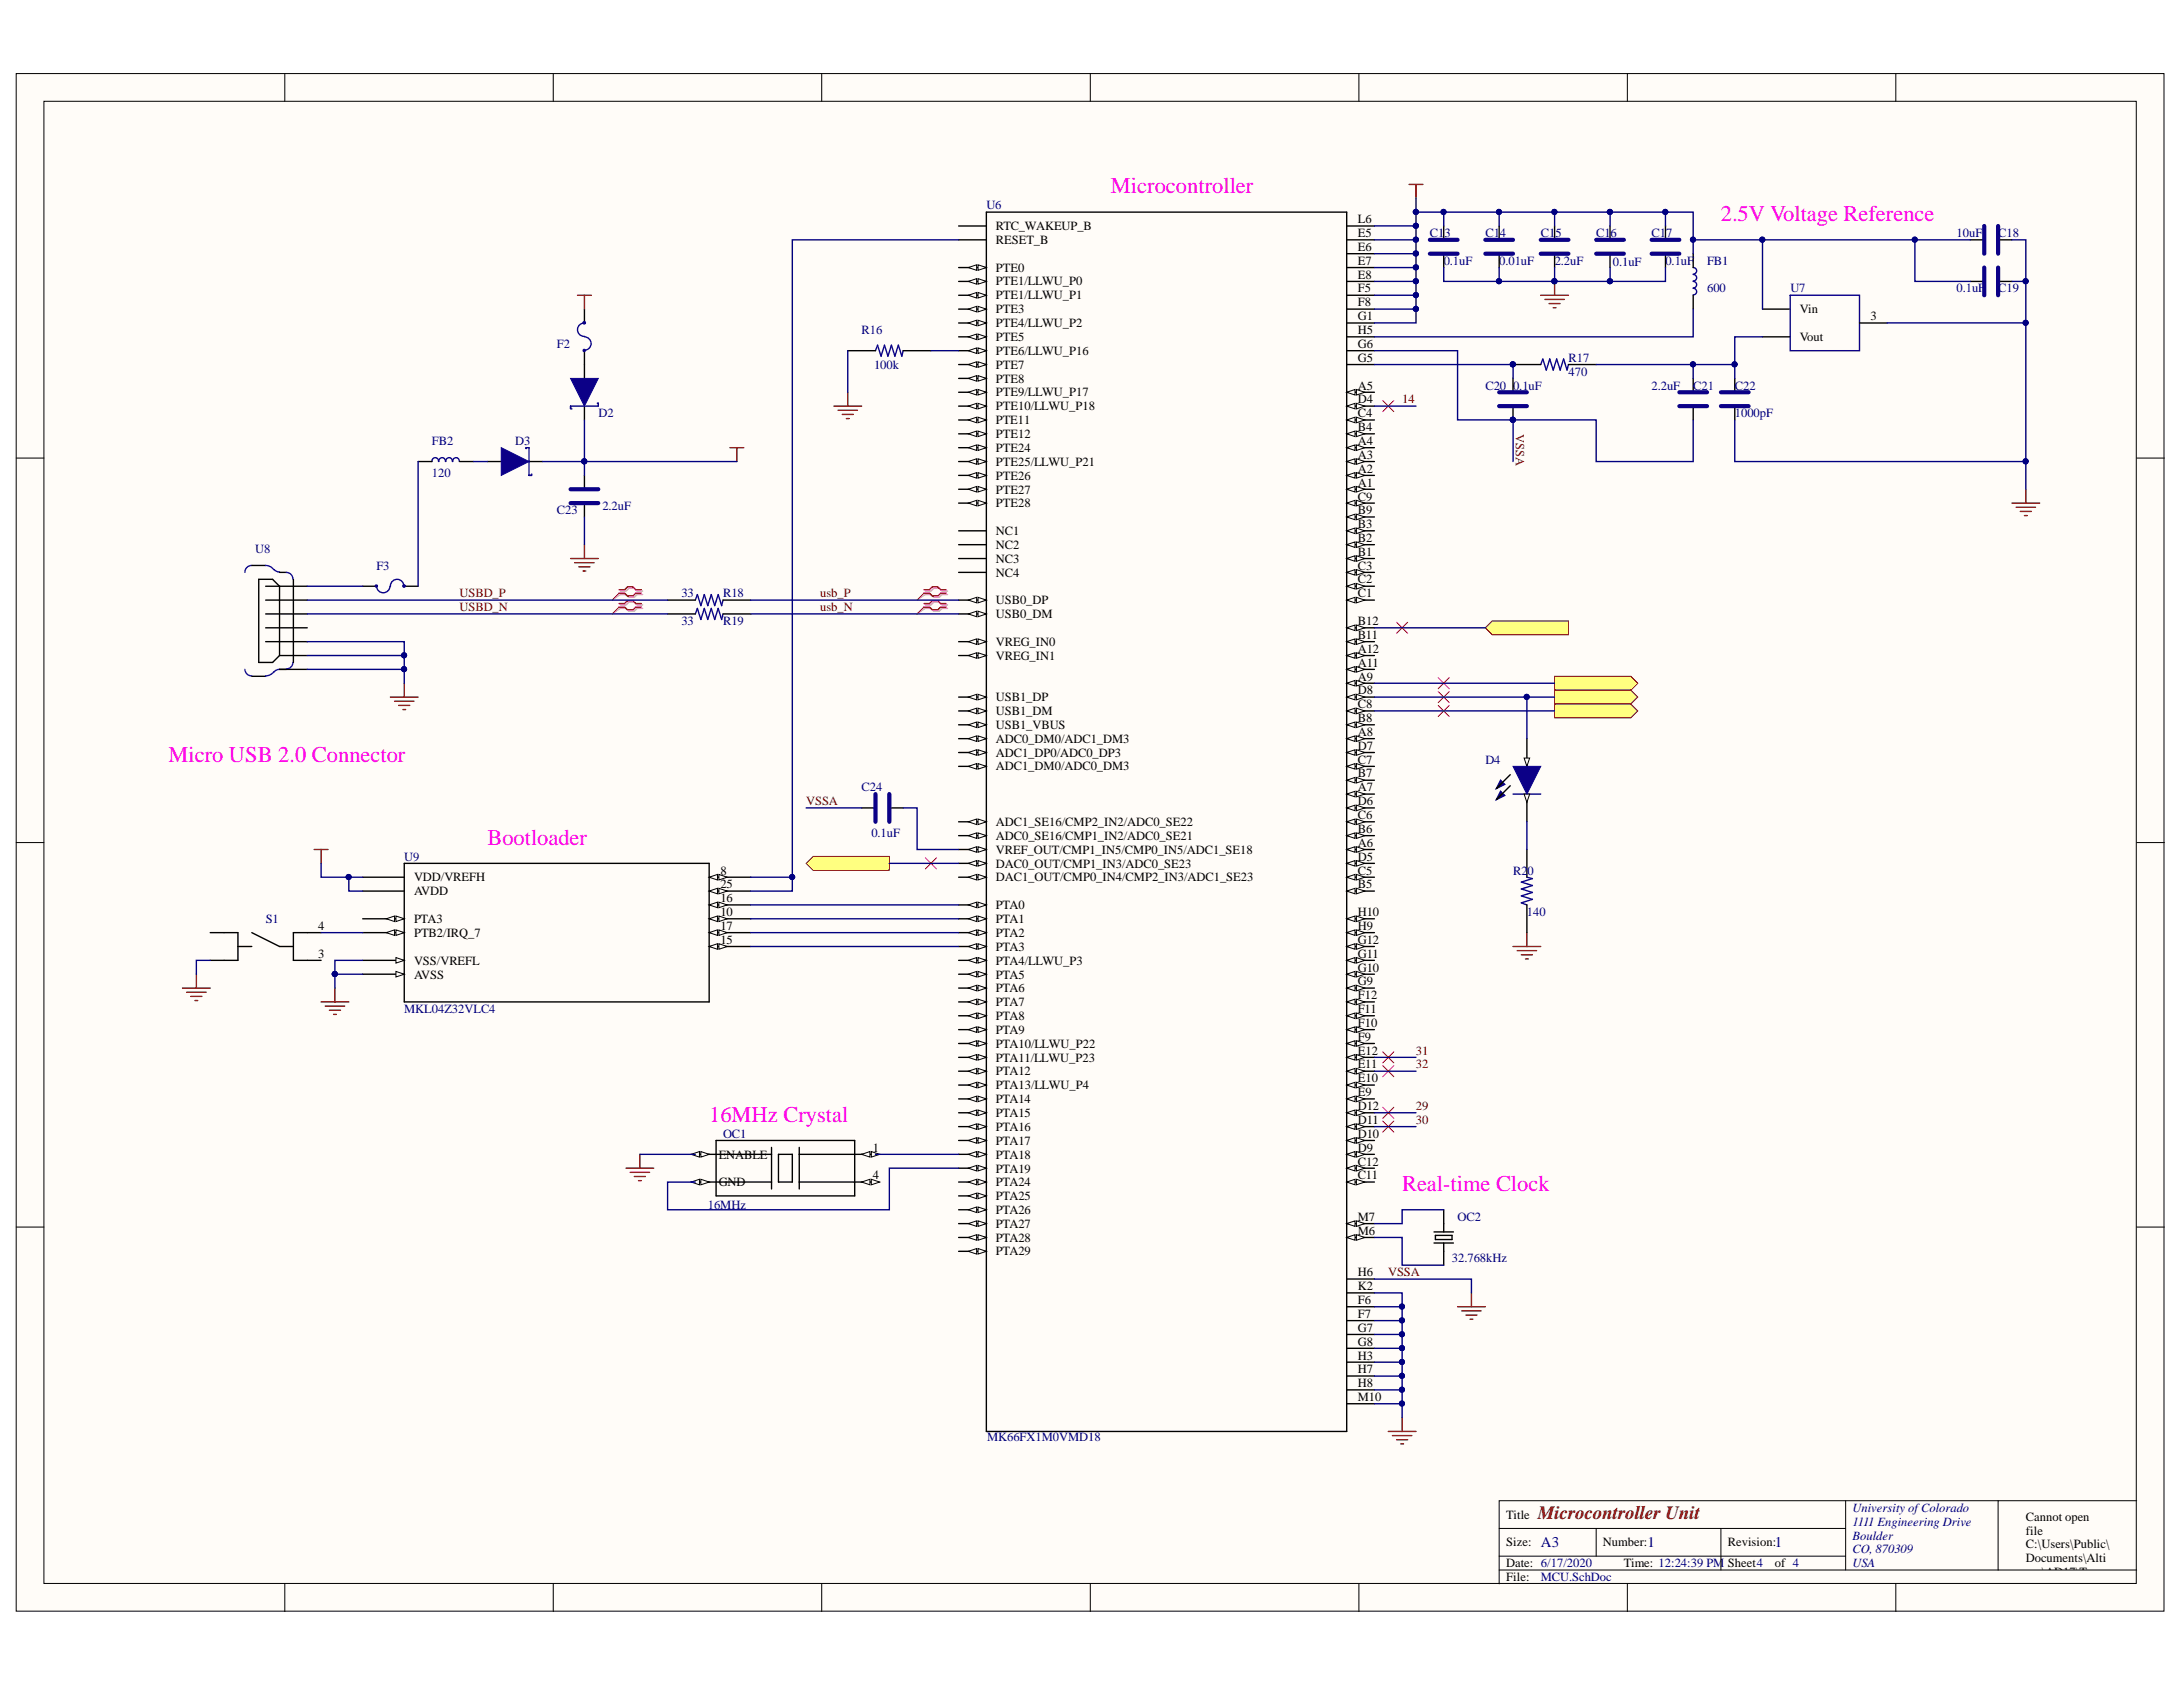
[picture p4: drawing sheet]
<svg xmlns="http://www.w3.org/2000/svg" width="279mm" height="216mm" viewBox="0 0 279 216" stroke-linecap="round" stroke-linejoin="round" font-family="sans-serif">
<defs><g id="words">
<g font-size="2.9" fill="#f0f">
<text x="142.2" y="24.7">Microcontroller</text>
<text x="220.3" y="28.3">2.5V Voltage Reference</text>
<text x="21.6" y="97.5">Micro USB 2.0 Connector</text>
<text x="62.4" y="108.1">Bootloader</text>
<text x="90.8" y="143.5">16MHz Crystal</text>
<text x="179.5" y="152.4">Real-time Clock</text>
</g>
<text font-size="2.4" fill="#800000" x="196.8" y="194.4">Microcontroller Unit</text>
<g font-size="1.9" fill="#000080">
<text x="197.2" y="198">A3</text>
<text x="210.9" y="198">1</text>
<text x="227.2" y="198">1</text>
</g>
<g font-size="1.6" fill="#000080">
<text x="126.2" y="26.8">U6</text>
<text x="183" y="30.4">C13</text>
<text x="184.8" y="33.9">0.1uF</text>
<text x="190.1" y="30.4">C14</text>
<text x="191.9" y="33.9">0.01uF</text>
<text x="197.2" y="30.4">C15</text>
<text x="199" y="33.9">2.2uF</text>
<text x="204.3" y="30.4">C16</text>
<text x="206.4" y="34.1">0.1uF</text>
<text x="211.4" y="30.4">C17</text>
<text x="213.2" y="33.9">0.1uF</text>
<text x="218.5" y="33.9">FB1</text>
<text x="250.4" y="30.4">10uF</text>
<text x="255.7" y="30.4">C18</text>
<text x="218.5" y="37.4">600</text>
<text x="229.1" y="37.4">U7</text>
<text x="250.4" y="37.4">0.1uF</text>
<text x="255.7" y="37.4">C19</text>
<text x="71.3" y="44.5">F2</text>
<text x="110.3" y="42.8">R16</text>
<text x="111.9" y="47.2">100k</text>
<text x="200.8" y="46.3">R17</text>
<text x="76.6" y="53.4">D2</text>
<text x="190.1" y="49.9">C20</text>
<text x="193.7" y="49.9">0.1uF</text>
<text x="200.8" y="48.1">470</text>
<text x="211.4" y="49.9">2.2uF</text>
<text x="216.7" y="49.9">C21</text>
<text x="222" y="53.4">1000pF</text>
<text x="222" y="49.9">C22</text>
<text x="55.3" y="57">FB2</text>
<text x="65.9" y="57">D3</text>
<text x="55.3" y="61">120</text>
<text x="71.3" y="65.8">C23</text>
<text x="77.1" y="65.3">2.2uF</text>
<text x="32.7" y="70.8">U8</text>
<text x="48.2" y="72.9">F3</text>
<text x="87.2" y="76.4">33</text>
<text x="92.5" y="76.4">R18</text>
<text x="87.2" y="80">33</text>
<text x="92.5" y="80">R19</text>
<text x="110.3" y="101.3">C24</text>
<text x="190.1" y="97.7">D4</text>
<text x="111.5" y="107.1">0.1uF</text>
<text x="51.7" y="110.1">U9</text>
<text x="193.7" y="111.9">R20</text>
<text x="34" y="118.1">S1</text>
<text x="195.4" y="117.2">140</text>
<text x="51.7" y="129.6">MKL04Z32VLC4</text>
<text x="92.5" y="145.6">OC1</text>
<text x="90.6" y="154.7">16MHz</text>
<text x="185.8" y="161.6">32.768kHz</text>
<text x="186.6" y="156.2">OC2</text>
<text x="126.3" y="184.5">MK66FX1M0VMD18</text>
<text x="237.1" y="193.5">University ofColorado</text>
<text x="237.1" y="195.3">1111 Engineering Drive</text>
<text x="237.1" y="197">Boulder</text>
<text x="197.2" y="202.4">MCU.SchDoc</text>
<text x="237.1" y="198.8">CO, 870309</text>
<text x="237.1" y="200.6">USA</text>
</g>
<g font-size="1.6">
<text x="127.5" y="29.5">RTC_WAKEUP_B</text>
<text x="173.8" y="28.6">L6</text>
<text x="127.5" y="34.8">PTE0</text>
<text x="127.5" y="31.3">RESET_B</text>
<text x="173.8" y="35.6">E8</text>
<text x="173.8" y="33.9">E7</text>
<text x="173.8" y="32.1">E6</text>
<text x="173.8" y="30.4">E5</text>
<text x="127.5" y="41.9">PTE4/LLWU_P2</text>
<text x="127.5" y="40.1">PTE3</text>
<text x="127.5" y="38.3">PTE1/LLWU_P1</text>
<text x="127.5" y="36.5">PTE1/LLWU_P0</text>
<text x="173.8" y="39.2">F8</text>
<text x="173.8" y="37.4">F5</text>
<text x="173.8" y="41">G1</text>
<text x="230.4" y="40.1">Vin</text>
<text x="239.4" y="41">3</text>
<text x="127.5" y="47.2">PTE7</text>
<text x="127.5" y="45.4">PTE6/LLWU_P16</text>
<text x="127.5" y="43.6">PTE5</text>
<text x="173.8" y="46.3">G5</text>
<text x="173.8" y="44.5">G6</text>
<text x="173.8" y="42.8">H5</text>
<text x="230.4" y="43.6">Vout</text>
<text x="127.5" y="52.5">PTE10/LLWU_P18</text>
<text x="127.5" y="50.7">PTE9/LLWU_P17</text>
<text x="127.5" y="49">PTE8</text>
<text x="173.8" y="53.4">C4</text>
<text x="173.8" y="51.6">D4</text>
<text x="173.8" y="49.9">A5</text>
<text x="127.5" y="59.6">PTE25/LLWU_P21</text>
<text x="127.5" y="57.8">PTE24</text>
<text x="127.5" y="56.1">PTE12</text>
<text x="127.5" y="54.3">PTE11</text>
<text x="173.8" y="58.7">A3</text>
<text x="173.8" y="57">A4</text>
<text x="173.8" y="55.2">B4</text>
<text x="127.5" y="64.9">PTE28</text>
<text x="127.5" y="63.2">PTE27</text>
<text x="127.5" y="61.4">PTE26</text>
<text x="173.8" y="65.8">B9</text>
<text x="173.8" y="64.1">C9</text>
<text x="173.8" y="62.3">A1</text>
<text x="173.8" y="60.5">A2</text>
<text x="127.5" y="70.2">NC2</text>
<text x="127.5" y="68.5">NC1</text>
<text x="173.8" y="71.1">B1</text>
<text x="173.8" y="69.3">B2</text>
<text x="173.8" y="67.6">B3</text>
<text x="127.5" y="77.3">USB0_DP</text>
<text x="127.5" y="73.8">NC4</text>
<text x="127.5" y="72">NC3</text>
<text x="173.8" y="76.4">C1</text>
<text x="173.8" y="74.7">C2</text>
<text x="173.8" y="72.9">C3</text>
<text x="127.5" y="82.7">VREG_IN0</text>
<text x="127.5" y="79.1">USB0_DM</text>
<text x="173.8" y="83.6">A12</text>
<text x="173.8" y="81.8">B11</text>
<text x="173.8" y="80">B12</text>
<text x="127.5" y="89.8">USB1_DP</text>
<text x="127.5" y="84.4">VREG_IN1</text>
<text x="173.8" y="88.9">D8</text>
<text x="173.8" y="87.1">A9</text>
<text x="173.8" y="85.3">A11</text>
<text x="127.5" y="95.1">ADC0_DM0/ADC1_DM3</text>
<text x="127.5" y="93.3">USB1_VBUS</text>
<text x="127.5" y="91.5">USB1_DM</text>
<text x="173.8" y="95.9">D7</text>
<text x="173.8" y="94.2">A8</text>
<text x="173.8" y="92.4">B8</text>
<text x="173.8" y="90.7">C8</text>
<text x="127.5" y="98.6">ADC1_DM0/ADC0_DM3</text>
<text x="127.5" y="96.8">ADC1_DP0/ADC0_DP3</text>
<text x="173.8" y="101.3">A7</text>
<text x="173.8" y="99.5">B7</text>
<text x="173.8" y="97.7">C7</text>
<text x="127.5" y="107.5">ADC0_SE16/CMP1_IN2/ADC0_SE21</text>
<text x="127.5" y="105.7">ADC1_SE16/CMP2_IN2/ADC0_SE22</text>
<text x="173.8" y="106.6">B6</text>
<text x="173.8" y="104.8">C6</text>
<text x="173.8" y="103">D6</text>
<text x="53" y="112.8">VDD/VREFH</text>
<text x="92.2" y="111.9">8</text>
<text x="92.2" y="113.7">25</text>
<text x="127.5" y="112.8">DAC1_OUT/CMP0_IN4/CMP2_IN3/ADC1_SE23</text>
<text x="127.5" y="111">DAC0_OUT/CMP1_IN3/ADC0_SE23</text>
<text x="127.5" y="109.3">VREF_OUT/CMP1_IN5/CMP0_IN5/ADC1_SE18</text>
<text x="173.8" y="113.7">B5</text>
<text x="173.8" y="111.9">C5</text>
<text x="173.8" y="110.1">D5</text>
<text x="173.8" y="108.4">A6</text>
<text x="40.7" y="119">4</text>
<text x="53" y="114.6">AVDD</text>
<text x="53" y="118.1">PTA3</text>
<text x="53" y="119.9">PTB2/IRQ_7</text>
<text x="92.2" y="117.2">10</text>
<text x="92.2" y="115.5">16</text>
<text x="92.2" y="119">17</text>
<text x="127.5" y="119.9">PTA2</text>
<text x="127.5" y="118.1">PTA1</text>
<text x="127.5" y="116.4">PTA0</text>
<text x="173.8" y="119">H9</text>
<text x="173.8" y="117.2">H10</text>
<text x="40.7" y="122.6">3</text>
<text x="53" y="125.2">AVSS</text>
<text x="53" y="123.5">VSS/VREFL</text>
<text x="92.2" y="120.8">15</text>
<text x="127.5" y="125.2">PTA5</text>
<text x="127.5" y="123.5">PTA4/LLWU_P3</text>
<text x="127.5" y="121.7">PTA3</text>
<text x="173.8" y="124.4">G10</text>
<text x="173.8" y="122.6">G11</text>
<text x="173.8" y="120.8">G12</text>
<text x="127.5" y="130.5">PTA8</text>
<text x="127.5" y="128.7">PTA7</text>
<text x="127.5" y="127">PTA6</text>
<text x="173.8" y="131.4">F10</text>
<text x="173.8" y="129.6">F11</text>
<text x="173.8" y="127.9">F12</text>
<text x="173.8" y="126.1">G9</text>
<text x="127.5" y="137.6">PTA12</text>
<text x="127.5" y="135.9">PTA11/LLWU_P23</text>
<text x="127.5" y="134.1">PTA10/LLWU_P22</text>
<text x="127.5" y="132.3">PTA9</text>
<text x="173.8" y="136.7">E11</text>
<text x="173.8" y="135">E12</text>
<text x="173.8" y="133.2">F9</text>
<text x="127.5" y="143">PTA15</text>
<text x="127.5" y="141.2">PTA14</text>
<text x="127.5" y="139.4">PTA13/LLWU_P4</text>
<text x="173.8" y="143.8">D11</text>
<text x="173.8" y="142.1">D12</text>
<text x="173.8" y="140.3">E9</text>
<text x="173.8" y="138.5">E10</text>
<text x="92" y="148.3">ENABLE</text>
<text x="111.7" y="147.4">1</text>
<text x="127.5" y="148.3">PTA18</text>
<text x="127.5" y="146.5">PTA17</text>
<text x="127.5" y="144.7">PTA16</text>
<text x="173.8" y="149.2">C12</text>
<text x="173.8" y="147.4">D9</text>
<text x="173.8" y="145.6">D10</text>
<text x="92" y="151.8">GND</text>
<text x="111.7" y="150.9">4</text>
<text x="127.5" y="155.3">PTA26</text>
<text x="127.5" y="153.6">PTA25</text>
<text x="127.5" y="151.8">PTA24</text>
<text x="127.5" y="150.1">PTA19</text>
<text x="173.8" y="150.9">C11</text>
<text x="127.5" y="160.7">PTA29</text>
<text x="127.5" y="158.9">PTA28</text>
<text x="127.5" y="157.1">PTA27</text>
<text x="173.8" y="158">M6</text>
<text x="173.8" y="156.2">M7</text>
<text x="173.8" y="166.9">F6</text>
<text x="173.8" y="165.1">K2</text>
<text x="173.8" y="163.3">H6</text>
<text x="173.8" y="174">H3</text>
<text x="173.8" y="172.2">G8</text>
<text x="173.8" y="170.4">G7</text>
<text x="173.8" y="168.7">F7</text>
<text x="173.8" y="179.3">M10</text>
<text x="173.8" y="177.5">H8</text>
<text x="173.8" y="175.8">H7</text>
<text x="192.8" y="194.4">Title</text>
<text x="192.8" y="197.9">Size:</text>
<text x="205.2" y="197.9">Number:</text>
<text x="221.2" y="197.9">Revision:</text>
<text x="259.3" y="194.6">Cannot open</text>
<text x="259.3" y="196.4">file</text>
<text x="192.8" y="200.6">Date: 6/17/2020</text>
<text x="192.8" y="202.4">File:</text>
<text x="207.8" y="200.6">Time: 12:24:39 PM</text>
<text x="221.2" y="200.6">Sheet4</text>
<text x="227.2" y="200.6">of 4</text>
<text x="259.3" y="198.2">C:\Users\Public\</text>
<text x="259.3" y="199.9">Documents\Alti</text>
<text x="259.3" y="201.7">um\AD17\Temp</text>
<text x="259.3" y="203.5">lates\CU_logo.p</text>
</g>
<g font-size="1.6" fill="#800000">
<text x="179.5" y="51.6">14</text>
<text x="194" y="55.5" transform="rotate(90 194 55.5)">VSSA</text>
<text x="58.8" y="76.4">USBD_P</text>
<text x="105" y="76.4">usb_P</text>
<text x="58.8" y="78.2">USBD_N</text>
<text x="105" y="78.2">usb_N</text>
<text x="103.2" y="103">VSSA</text>
<text x="181.2" y="135">31</text>
<text x="181.2" y="136.7">32</text>
<text x="181.2" y="142.1">29</text>
<text x="181.2" y="143.8">30</text>
<text x="177.7" y="163.3">VSSA</text>
</g>
</g></defs>
<g fill="#fffcf8" stroke="#000" stroke-width=".13">
<path d="M2.1 9.4h274.9v196.8h-274.9z"/>
<path d="M5.6 13h267.8v189.6h-267.8z"/>
</g>
<g fill="none" stroke="#000" stroke-width=".13">
<path d="M36.4 9.4v3.6M70.8 9.4v3.6M105.2 9.4v3.6M139.5 9.4v3.6M173.9 9.4v3.6M208.3 9.4v3.6M242.6 9.4v3.6M2.1 58.6h3.5M273.5 58.6h3.5M2.1 107.8h3.5M273.5 107.8h3.5M2.1 157h3.5"/>
<path d="M273.5 157h3.5M191.9 195.6h44.3M191.9 199.2h44.3M204.3 195.6v3.6M220.3 195.6v5.3M236.2 192.1v8.8M255.7 192.1h-63.8v10.6M273.5 192.1h-17.8v8.8M36.4 202.7v3.5M70.8 202.7v3.5M105.2 202.7v3.5M139.5 202.7v3.5"/>
<path d="M173.9 202.7v3.5M191.9 200.9h81.6M208.3 202.7v3.5M242.6 202.7v3.5"/>
</g>
<g fill="none" stroke="#000" stroke-width=".18">
<path d="M74.8 39.6v1.7M53.5 59.1h1.8M58.8 59.1h1.8M62.4 59.1h1.8M67.7 59.1h1.8M74.8 44.9v1.8M46.4 75h1.8M51.7 75h1.8M183.5 159.1h2.5M183.5 157.7h2.5M183.7 158.1h2.1v.5h-2.1zM184.8 154.8v2.9"/>
<path d="M184.8 159.1v2.8"/>
</g>
<path d="M73.9 37.8h1.8M74.8 37.8v1.8M195.4 119.4v1.7M193.6 121.1h3.6M194.2 121.7h2.5M194.7 122.2h1.4M195.2 122.7h.4M80.1 149.5h3.6M80.7 150h2.4M81.2 150.6h1.4M81.7 151.1h.4M81.9 147.7v1.8" fill="none" stroke="#800000" stroke-width=".18"/>
<g fill="none" stroke="#0c0087" stroke-width=".18">
<path d="M56.1 59.1a.42 .42 0 0 0-.4-.5 .42 .42 0 0 0-.4 .5M57 59.1a.42 .42 0 0 0-.4-.5 .42 .42 0 0 0-.4 .5M57.9 59.1a.42 .42 0 0 0-.4-.5 .42 .42 0 0 0-.4 .5M58.8 59.1a.42 .42 0 0 0-.4-.5 .42 .42 0 0 0-.4 .5M74.8 43.1a.86 .86 0 0 1 .9 .9 .86 .86 0 0 1-.9 .8M74.8 41.3a.86 .86 0 0 0-.9 .9 .86 .86 0 0 0 .9 .9M48.2 75a.86 .86 0 0 0 .8 .9 .86 .86 0 0 0 .9-.9M50 75a.86 .86 0 0 1 .8-.9 .86 .86 0 0 1 .9 1"/>
<circle cx="74.8" cy="41.3" r=".15"/>
<circle cx="74.8" cy="44.9" r=".13"/>
<circle cx="48.2" cy="75" r=".13"/>
<circle cx="51.7" cy="75" r=".15"/>
</g>
<path d="M64.2 57.3l3.5 1.8-3.5 1.7z" fill="#0c0087"/>
<path d="M64.2 57.3l3.5 1.8-3.5 1.7z" fill="none" stroke="#0c0087" stroke-width=".13"/>
<path d="M67.4 57.3v.2v-.2h.3v3.5M67.7 60.8h.4h-.4M68.1 60.7v.1" fill="none" stroke="#0c0087" stroke-width=".18"/>
<path d="M74.8 46.7v1.7M74.8 52v1.7" fill="none" stroke="#000" stroke-width=".18"/>
<path d="M73 48.4h3.6l-1.8 3.6z" fill="#0c0087"/>
<path d="M73 48.4h3.6l-1.8 3.6z" fill="none" stroke="#0c0087" stroke-width=".13"/>
<path d="M216.7 36a.42 .42 0 0 1 .5 .4 .42 .42 0 0 1-.5 .4M216.7 36.9a.42 .42 0 0 1 .5 .4 .42 .42 0 0 1-.5 .4M216.7 35.1a.42 .42 0 0 1 .5 .4 .42 .42 0 0 1-.5 .5M216.7 34.2a.42 .42 0 0 1 .5 .5 .42 .42 0 0 1-.5 .4M73 52v.3v-.3M73 52.3h.2M76.6 51.6h-.2h.2v.4h-3.6M112.1 44.9l.2-.7 .5 1.4 .4-1.4 .4 1.4 .5-1.4 .4 1.4 .5-1.4 .4 1.4 .2-.7M197.2 46.7l.3-.8 .4 1.5 .5-1.5 .4 1.5 .4-1.5 .5 1.5 .4-1.5 .5 1.5 .1-.7M89 78.6l.3-.7 .4 1.4 .4-1.4 .5 1.4 .4-1.4 .5 1.4 .4-1.4 .5 1.4 .1-.7M89 76.8l.3-.7 .4 1.4 .4-1.4 .5 1.4 .4-1.4 .5 1.4 .4-1.4 .5 1.4 .1-.7" fill="none" stroke="#0c0087" stroke-width=".18"/>
<g fill="none" stroke="#000" stroke-width=".18">
<path d="M184.8 28.9v1.8M184.8 32.5v1.7M191.9 28.9v1.8M191.9 32.5v1.7M199 28.9v1.8M199 32.5v1.7M213.2 28.9v1.8M213.2 32.5v1.7M216.7 32.5v1.7M216.7 37.8v1.8M108.5 44.9h3.6M115.6 44.9h3.5"/>
<path d="M193.6 46.7h3.6M193.6 48.4v1.8M193.6 52v1.7M200.7 46.7h3.6M216.7 48.4v1.8M216.7 52v1.7M74.8 60.8v1.8M74.8 64.4v1.8M85.4 78.6h3.6M85.4 76.8h3.6M92.5 78.6h3.6M92.5 76.8h3.6"/>
<path d="M110.3 103.4h1.8M113.8 103.4h1.8"/>
</g>
<g fill="none" stroke="#800000" stroke-width=".18">
<path d="M180.3 23.6h1.8M181.2 23.6v1.8M197.2 37.8h3.5M197.7 38.3h2.5M198.3 38.9h1.4M198.8 39.4h.3M199 36v1.8M93.4 57.3h1.8M94.3 57.3v1.8M106.7 52h3.6M107.3 52.5h2.4M107.8 53h1.4"/>
<path d="M108.3 53.6h.4M108.5 50.2v1.8M73 71.5h3.6M73.6 72h2.4M74.1 72.5h1.4M74.6 73.1h.4M74.8 69.7v1.8M50 89.2h3.5M50.5 89.7h2.5M51 90.3h1.5M51.6 90.8h.3M51.7 87.4v1.8"/>
<path d="M40.2 108.7h1.8M41.1 108.7v1.8M23.4 126.5h3.5M23.9 127h2.5M24.4 127.5h1.4M25 128h.3M25.1 124.7v1.8M41.1 128.2h3.5M41.6 128.8h2.5M42.2 129.3h1.4M42.7 129.8h.3M42.9 126.5v1.7"/>
<path d="M186.6 167.2h3.5M187.1 167.8h2.5M187.6 168.3h1.4M188.2 168.8h.3M188.3 165.5v1.7"/>
</g>
<g fill="none" stroke="#0c0087" stroke-width=".53">
<path d="M183 32.5h3.6M183 30.7h3.6M190.1 32.5h3.5M190.1 30.7h3.5M197.2 32.5h3.5M197.2 30.7h3.5M211.4 32.5h3.5M211.4 30.7h3.5M191.9 50.2h3.5M191.9 52h3.5M214.9 50.2h3.6M214.9 52h3.6"/>
<path d="M73 64.4h3.6M73 62.6h3.6M112.1 101.6v3.6M113.8 101.6v3.6"/>
</g>
<g fill="#000080" stroke="#000080" stroke-width=".13">
<circle cx="193.6" cy="46.6" r=".33"/>
<circle cx="193.6" cy="53.7" r=".33"/>
<circle cx="198.9" cy="36" r=".33"/>
</g>
<path d="M103.2 110.5l.9-.9h9.7v1.8h-9.7z" fill-rule="evenodd" fill="#ffff80" stroke="#800000" stroke-width=".13"/>
<path d="M257.5 64.4h3.6M258 64.9h2.5M258.6 65.5h1.4M259.1 66h.4M259.3 62.6v1.8" fill="none" stroke="#800000" stroke-width=".18"/>
<path d="M252.2 36h1.8M252.2 30.7h1.8M255.7 36h1.8M255.7 30.7h1.8M222 48.4v1.8M222 52v1.7M195.4 108.7v3.6M195.4 115.8v3.6" fill="none" stroke="#000" stroke-width=".18"/>
<path d="M254 28.9v3.6M254 34.2v3.6M255.7 28.9v3.6M255.7 34.2v3.6M220.3 52h3.5M220.3 50.2h3.5" fill="none" stroke="#0c0087" stroke-width=".53"/>
<path d="M195.4 112.3l.7 .1-1.4 .5 1.4 .4-1.4 .5 1.4 .4-1.4 .5 1.4 .4-1.4 .4 .7 .3" fill="none" stroke="#0c0087" stroke-width=".18"/>
<path d="M190.1 80.3l.9-.8h9.7v1.7h-9.7z" fill-rule="evenodd" fill="#ffff80" stroke="#800000" stroke-width=".13"/>
<g fill="none" stroke="#000" stroke-width=".18">
<path d="M126.2 27.1h46.2v156.1h-46.2zM32.2 72.4h1.8M33.1 74.1h1.8l.9 .9v8.9l-.9 .9h-1.8zM34 76.8h5.3M34 78.6h5.3M34 75h5.3M35.8 73.3h.9M37.5 74.1v10.7M32.2 86.6h1.8M34 82.1h5.3M34 80.3h5.3M35.8 85.7h3.5"/>
<path d="M35.8 83.9h3.5M172.4 158.4h3.5M172.4 179.6h3.5M172.4 177.9h3.5M172.4 176.1h3.5M172.4 174.3h3.5M172.4 172.6h3.5M172.4 170.8h3.5M172.4 169h3.5M172.4 167.2h3.5M172.4 165.5h3.5M172.4 163.7h3.5"/>
</g>
<path d="M32.2 72.4a.86 .86 0 0 0-.9 .9M34 72.4a1.32 1.32 0 0 1 1.1 .5M35.1 72.9l.2 .2 .5 .1M36.7 73.3a.86 .86 0 0 1 .8 .8M31.3 85.7a.86 .86 0 0 0 .9 .8M35 86a1.32 1.32 0 0 1-1 .5M35.8 85.7l-.5 .1-.2 .2M37.5 84.8a.86 .86 0 0 1-.8 .8" fill="none" stroke="#00f" stroke-width=".18"/>
<path d="M79.4 75.6h.7l.4-.3h.7l.3 .3h.8M79.4 76.1h.7l.4 .3h.7l.3-.3h.8M79.4 77.4h.7l.4-.3h.7l.3 .3h.8M79.4 77.9h.7l.4 .3h.7l.3-.3h.8M118.4 75.6h.7l.4-.3h.7l.4 .3h.7M118.4 76.1h.7l.4 .3h.7l.4-.3h.7M118.4 77.4h.7l.4-.3h.7l.4 .3h.7M118.4 77.9h.7l.4 .3h.7l.4-.3h.7" fill="none" stroke="#d0a19e" stroke-width=".18"/>
<path d="M79.4 76.1l-1.1 .7M79.4 77.9l-1.1 .7M118.4 76.1l-1 .7M118.4 77.9l-1 .7" fill="none" stroke="#d0a19e" stroke-width=".13"/>
<path d="M79.2 75.5h.7l.4-.4h.7l.4 .4h.7M79.2 75.9h.7l.4 .4h.7l.4-.4h.7M79.2 77.2h.7l.4-.3h.7l.4 .3h.7M79.2 77.7h.7l.4 .3h.7l.4-.3h.7M118.3 75.5h.7l.3-.4h.7l.4 .4h.7M118.3 75.9h.7l.3 .4h.7l.4-.4h.7M118.3 77.2h.7l.3-.3h.7l.4 .3h.7M118.3 77.7h.7l.3 .3h.7l.4-.3h.7" fill="none" stroke="#f00" stroke-width=".18"/>
<path d="M79.2 75.9l-.9 .9M79.2 77.7l-.9 .9M118.3 75.9l-.9 .9M118.3 77.7l-.9 .9" fill="none" stroke="#f00" stroke-width=".13"/>
<path d="M177.7 183.2h3.5M178.2 183.7h2.5M178.7 184.3h1.5M179.3 184.8h.3M179.5 181.4v1.8" fill="none" stroke="#800000" stroke-width=".18"/>
<path d="M172.4 158.4l1-.4v.7z" fill="#fffcf8"/>
<path d="M172.4 158.4l1-.4v.7z" fill="none" stroke="#000" stroke-width=".13"/>
<path d="M173.6 158l1.1 .4-1.1 .3z" fill="#fffcf8"/>
<path d="M173.6 158l1.1 .4-1.1 .3z" fill="none" stroke="#000" stroke-width=".13"/>
<path d="M172.4 156.6h3.5" fill="none" stroke="#000" stroke-width=".18"/>
<path d="M172.4 156.6l1-.4v.8z" fill="#fffcf8"/>
<path d="M172.4 156.6l1-.4v.8z" fill="none" stroke="#000" stroke-width=".13"/>
<path d="M173.6 156.2l1.1 .4-1.1 .4z" fill="#fffcf8"/>
<path d="M173.6 156.2l1.1 .4-1.1 .4z" fill="none" stroke="#000" stroke-width=".13"/>
<path d="M172.4 151.3h3.5" fill="none" stroke="#000" stroke-width=".18"/>
<path d="M172.4 151.3l1-.4v.7z" fill="#fffcf8"/>
<path d="M172.4 151.3l1-.4v.7z" fill="none" stroke="#000" stroke-width=".13"/>
<path d="M173.6 150.9l1.1 .4-1.1 .3z" fill="#fffcf8"/>
<path d="M173.6 150.9l1.1 .4-1.1 .3z" fill="none" stroke="#000" stroke-width=".13"/>
<path d="M172.4 149.5h3.5" fill="none" stroke="#000" stroke-width=".18"/>
<path d="M172.4 149.5l1-.4v.8z" fill="#fffcf8"/>
<path d="M172.4 149.5l1-.4v.8z" fill="none" stroke="#000" stroke-width=".13"/>
<path d="M173.6 149.1l1.1 .4-1.1 .4z" fill="#fffcf8"/>
<path d="M173.6 149.1l1.1 .4-1.1 .4z" fill="none" stroke="#000" stroke-width=".13"/>
<path d="M172.4 147.7h3.5" fill="none" stroke="#000" stroke-width=".18"/>
<path d="M172.4 147.7l1-.3v.7z" fill="#fffcf8"/>
<path d="M172.4 147.7l1-.3v.7z" fill="none" stroke="#000" stroke-width=".13"/>
<path d="M173.6 147.4l1.1 .3-1.1 .4z" fill="#fffcf8"/>
<path d="M173.6 147.4l1.1 .3-1.1 .4z" fill="none" stroke="#000" stroke-width=".13"/>
<path d="M172.4 146h3.5" fill="none" stroke="#000" stroke-width=".18"/>
<path d="M172.4 146l1-.4v.7z" fill="#fffcf8"/>
<path d="M172.4 146l1-.4v.7z" fill="none" stroke="#000" stroke-width=".13"/>
<path d="M173.6 145.6l1.1 .4-1.1 .3z" fill="#fffcf8"/>
<path d="M173.6 145.6l1.1 .4-1.1 .3z" fill="none" stroke="#000" stroke-width=".13"/>
<path d="M172.4 144.2h3.5" fill="none" stroke="#000" stroke-width=".18"/>
<path d="M172.4 144.2l1-.4v.7z" fill="#fffcf8"/>
<path d="M172.4 144.2l1-.4v.7z" fill="none" stroke="#000" stroke-width=".13"/>
<path d="M173.6 143.8l1.1 .4-1.1 .3z" fill="#fffcf8"/>
<path d="M173.6 143.8l1.1 .4-1.1 .3z" fill="none" stroke="#000" stroke-width=".13"/>
<path d="M172.4 142.4h3.5" fill="none" stroke="#000" stroke-width=".18"/>
<path d="M172.4 142.4l1-.3v.7z" fill="#fffcf8"/>
<path d="M172.4 142.4l1-.3v.7z" fill="none" stroke="#000" stroke-width=".13"/>
<path d="M173.6 142.1l1.1 .3-1.1 .4z" fill="#fffcf8"/>
<path d="M173.6 142.1l1.1 .3-1.1 .4z" fill="none" stroke="#000" stroke-width=".13"/>
<path d="M172.4 140.6h3.5" fill="none" stroke="#000" stroke-width=".18"/>
<path d="M172.4 140.6l1-.3v.7z" fill="#fffcf8"/>
<path d="M172.4 140.6l1-.3v.7z" fill="none" stroke="#000" stroke-width=".13"/>
<path d="M173.6 140.3l1.1 .3-1.1 .4z" fill="#fffcf8"/>
<path d="M173.6 140.3l1.1 .3-1.1 .4z" fill="none" stroke="#000" stroke-width=".13"/>
<path d="M172.4 138.9h3.5" fill="none" stroke="#000" stroke-width=".18"/>
<path d="M172.4 138.9l1-.4v.7z" fill="#fffcf8"/>
<path d="M172.4 138.9l1-.4v.7z" fill="none" stroke="#000" stroke-width=".13"/>
<path d="M173.6 138.5l1.1 .4-1.1 .3z" fill="#fffcf8"/>
<path d="M173.6 138.5l1.1 .4-1.1 .3z" fill="none" stroke="#000" stroke-width=".13"/>
<path d="M172.4 137.1h3.5" fill="none" stroke="#000" stroke-width=".18"/>
<path d="M172.4 137.1l1-.4v.7z" fill="#fffcf8"/>
<path d="M172.4 137.1l1-.4v.7z" fill="none" stroke="#000" stroke-width=".13"/>
<path d="M173.6 136.7l1.1 .4-1.1 .3z" fill="#fffcf8"/>
<path d="M173.6 136.7l1.1 .4-1.1 .3z" fill="none" stroke="#000" stroke-width=".13"/>
<path d="M172.4 135.3h3.5" fill="none" stroke="#000" stroke-width=".18"/>
<path d="M172.4 135.3l1-.3v.7z" fill="#fffcf8"/>
<path d="M172.4 135.3l1-.3v.7z" fill="none" stroke="#000" stroke-width=".13"/>
<path d="M173.6 135l1.1 .3-1.1 .4z" fill="#fffcf8"/>
<path d="M173.6 135l1.1 .3-1.1 .4z" fill="none" stroke="#000" stroke-width=".13"/>
<path d="M172.4 133.5h3.5" fill="none" stroke="#000" stroke-width=".18"/>
<path d="M172.4 133.5l1-.3v.7z" fill="#fffcf8"/>
<path d="M172.4 133.5l1-.3v.7z" fill="none" stroke="#000" stroke-width=".13"/>
<path d="M173.6 133.2l1.1 .3-1.1 .4z" fill="#fffcf8"/>
<path d="M173.6 133.2l1.1 .3-1.1 .4z" fill="none" stroke="#000" stroke-width=".13"/>
<path d="M172.4 131.8h3.5" fill="none" stroke="#000" stroke-width=".18"/>
<path d="M172.4 131.8l1-.4v.7z" fill="#fffcf8"/>
<path d="M172.4 131.8l1-.4v.7z" fill="none" stroke="#000" stroke-width=".13"/>
<path d="M173.6 131.4l1.1 .4-1.1 .3z" fill="#fffcf8"/>
<path d="M173.6 131.4l1.1 .4-1.1 .3z" fill="none" stroke="#000" stroke-width=".13"/>
<path d="M172.4 130h3.5" fill="none" stroke="#000" stroke-width=".18"/>
<path d="M172.4 130l1-.4v.8z" fill="#fffcf8"/>
<path d="M172.4 130l1-.4v.8z" fill="none" stroke="#000" stroke-width=".13"/>
<path d="M173.6 129.6l1.1 .4-1.1 .4z" fill="#fffcf8"/>
<path d="M173.6 129.6l1.1 .4-1.1 .4z" fill="none" stroke="#000" stroke-width=".13"/>
<path d="M172.4 128.2h3.5" fill="none" stroke="#000" stroke-width=".18"/>
<path d="M172.4 128.2l1-.3v.7z" fill="#fffcf8"/>
<path d="M172.4 128.2l1-.3v.7z" fill="none" stroke="#000" stroke-width=".13"/>
<path d="M173.6 127.9l1.1 .3-1.1 .4z" fill="#fffcf8"/>
<path d="M173.6 127.9l1.1 .3-1.1 .4z" fill="none" stroke="#000" stroke-width=".13"/>
<path d="M172.4 126.5h3.5" fill="none" stroke="#000" stroke-width=".18"/>
<path d="M172.4 126.5l1-.4v.7z" fill="#fffcf8"/>
<path d="M172.4 126.5l1-.4v.7z" fill="none" stroke="#000" stroke-width=".13"/>
<path d="M173.6 126.1l1.1 .4-1.1 .3z" fill="#fffcf8"/>
<path d="M173.6 126.1l1.1 .4-1.1 .3z" fill="none" stroke="#000" stroke-width=".13"/>
<path d="M172.4 124.7h3.5" fill="none" stroke="#000" stroke-width=".18"/>
<path d="M172.4 124.7l1-.4v.7z" fill="#fffcf8"/>
<path d="M172.4 124.7l1-.4v.7z" fill="none" stroke="#000" stroke-width=".13"/>
<path d="M173.6 124.3l1.1 .4-1.1 .3z" fill="#fffcf8"/>
<path d="M173.6 124.3l1.1 .4-1.1 .3z" fill="none" stroke="#000" stroke-width=".13"/>
<path d="M172.4 122.9h3.5" fill="none" stroke="#000" stroke-width=".18"/>
<path d="M172.4 122.9l1-.3v.7z" fill="#fffcf8"/>
<path d="M172.4 122.9l1-.3v.7z" fill="none" stroke="#000" stroke-width=".13"/>
<path d="M173.6 122.6l1.1 .3-1.1 .4z" fill="#fffcf8"/>
<path d="M173.6 122.6l1.1 .3-1.1 .4z" fill="none" stroke="#000" stroke-width=".13"/>
<path d="M172.4 121.1h3.5" fill="none" stroke="#000" stroke-width=".18"/>
<path d="M172.4 121.1l1-.3v.7z" fill="#fffcf8"/>
<path d="M172.4 121.1l1-.3v.7z" fill="none" stroke="#000" stroke-width=".13"/>
<path d="M173.6 120.8l1.1 .3-1.1 .4z" fill="#fffcf8"/>
<path d="M173.6 120.8l1.1 .3-1.1 .4z" fill="none" stroke="#000" stroke-width=".13"/>
<path d="M172.4 119.4h3.5" fill="none" stroke="#000" stroke-width=".18"/>
<path d="M172.4 119.4l1-.4v.7z" fill="#fffcf8"/>
<path d="M172.4 119.4l1-.4v.7z" fill="none" stroke="#000" stroke-width=".13"/>
<path d="M173.6 119l1.1 .4-1.1 .3z" fill="#fffcf8"/>
<path d="M173.6 119l1.1 .4-1.1 .3z" fill="none" stroke="#000" stroke-width=".13"/>
<path d="M172.4 117.6h3.5" fill="none" stroke="#000" stroke-width=".18"/>
<path d="M172.4 117.6l1-.4v.7z" fill="#fffcf8"/>
<path d="M172.4 117.6l1-.4v.7z" fill="none" stroke="#000" stroke-width=".13"/>
<path d="M173.6 117.2l1.1 .4-1.1 .3z" fill="#fffcf8"/>
<path d="M173.6 117.2l1.1 .4-1.1 .3z" fill="none" stroke="#000" stroke-width=".13"/>
<path d="M172.4 114h3.5" fill="none" stroke="#000" stroke-width=".18"/>
<path d="M172.4 114l1-.3v.7z" fill="#fffcf8"/>
<path d="M172.4 114l1-.3v.7z" fill="none" stroke="#000" stroke-width=".13"/>
<path d="M173.6 113.7l1.1 .3-1.1 .4z" fill="#fffcf8"/>
<path d="M173.6 113.7l1.1 .3-1.1 .4z" fill="none" stroke="#000" stroke-width=".13"/>
<path d="M172.4 112.3h3.5" fill="none" stroke="#000" stroke-width=".18"/>
<path d="M172.4 112.3l1-.4v.7z" fill="#fffcf8"/>
<path d="M172.4 112.3l1-.4v.7z" fill="none" stroke="#000" stroke-width=".13"/>
<path d="M173.6 111.9l1.1 .4-1.1 .3z" fill="#fffcf8"/>
<path d="M173.6 111.9l1.1 .4-1.1 .3z" fill="none" stroke="#000" stroke-width=".13"/>
<path d="M172.4 110.5h3.5" fill="none" stroke="#000" stroke-width=".18"/>
<path d="M172.4 110.5l1-.4v.7z" fill="#fffcf8"/>
<path d="M172.4 110.5l1-.4v.7z" fill="none" stroke="#000" stroke-width=".13"/>
<path d="M173.6 110.1l1.1 .4-1.1 .3z" fill="#fffcf8"/>
<path d="M173.6 110.1l1.1 .4-1.1 .3z" fill="none" stroke="#000" stroke-width=".13"/>
<path d="M172.4 108.7h3.5" fill="none" stroke="#000" stroke-width=".18"/>
<path d="M172.4 108.7l1-.3v.7z" fill="#fffcf8"/>
<path d="M172.4 108.7l1-.3v.7z" fill="none" stroke="#000" stroke-width=".13"/>
<path d="M173.6 108.4l1.1 .3-1.1 .4z" fill="#fffcf8"/>
<path d="M173.6 108.4l1.1 .3-1.1 .4z" fill="none" stroke="#000" stroke-width=".13"/>
<path d="M172.4 106.9h3.5" fill="none" stroke="#000" stroke-width=".18"/>
<path d="M172.4 106.9l1-.3v.7z" fill="#fffcf8"/>
<path d="M172.4 106.9l1-.3v.7z" fill="none" stroke="#000" stroke-width=".13"/>
<path d="M173.6 106.6l1.1 .3-1.1 .4z" fill="#fffcf8"/>
<path d="M173.6 106.6l1.1 .3-1.1 .4z" fill="none" stroke="#000" stroke-width=".13"/>
<path d="M172.4 105.2h3.5" fill="none" stroke="#000" stroke-width=".18"/>
<path d="M172.4 105.2l1-.4v.7z" fill="#fffcf8"/>
<path d="M172.4 105.2l1-.4v.7z" fill="none" stroke="#000" stroke-width=".13"/>
<path d="M173.6 104.8l1.1 .4-1.1 .3z" fill="#fffcf8"/>
<path d="M173.6 104.8l1.1 .4-1.1 .3z" fill="none" stroke="#000" stroke-width=".13"/>
<path d="M172.4 103.4h3.5" fill="none" stroke="#000" stroke-width=".18"/>
<path d="M172.4 103.4l1-.4v.8z" fill="#fffcf8"/>
<path d="M172.4 103.4l1-.4v.8z" fill="none" stroke="#000" stroke-width=".13"/>
<path d="M173.6 103l1.1 .4-1.1 .4z" fill="#fffcf8"/>
<path d="M173.6 103l1.1 .4-1.1 .4z" fill="none" stroke="#000" stroke-width=".13"/>
<path d="M172.4 101.6h3.5" fill="none" stroke="#000" stroke-width=".18"/>
<path d="M172.4 101.6l1-.3v.7z" fill="#fffcf8"/>
<path d="M172.4 101.6l1-.3v.7z" fill="none" stroke="#000" stroke-width=".13"/>
<path d="M173.6 101.3l1.1 .3-1.1 .4z" fill="#fffcf8"/>
<path d="M173.6 101.3l1.1 .3-1.1 .4z" fill="none" stroke="#000" stroke-width=".13"/>
<path d="M172.4 99.9h3.5" fill="none" stroke="#000" stroke-width=".18"/>
<path d="M172.4 99.9l1-.4v.7z" fill="#fffcf8"/>
<path d="M172.4 99.9l1-.4v.7z" fill="none" stroke="#000" stroke-width=".13"/>
<path d="M173.6 99.5l1.1 .4-1.1 .3z" fill="#fffcf8"/>
<path d="M173.6 99.5l1.1 .4-1.1 .3z" fill="none" stroke="#000" stroke-width=".13"/>
<path d="M172.4 98.1h3.5" fill="none" stroke="#000" stroke-width=".18"/>
<path d="M172.4 98.1l1-.4v.7z" fill="#fffcf8"/>
<path d="M172.4 98.1l1-.4v.7z" fill="none" stroke="#000" stroke-width=".13"/>
<path d="M173.6 97.7l1.1 .4-1.1 .3z" fill="#fffcf8"/>
<path d="M173.6 97.7l1.1 .4-1.1 .3z" fill="none" stroke="#000" stroke-width=".13"/>
<path d="M172.4 96.3h3.5" fill="none" stroke="#000" stroke-width=".18"/>
<path d="M172.4 96.3l1-.3v.7z" fill="#fffcf8"/>
<path d="M172.4 96.3l1-.3v.7z" fill="none" stroke="#000" stroke-width=".13"/>
<path d="M173.6 96l1.1 .3-1.1 .4z" fill="#fffcf8"/>
<path d="M173.6 96l1.1 .3-1.1 .4z" fill="none" stroke="#000" stroke-width=".13"/>
<path d="M172.4 94.5h3.5" fill="none" stroke="#000" stroke-width=".18"/>
<path d="M172.4 94.5l1-.3v.7z" fill="#fffcf8"/>
<path d="M172.4 94.5l1-.3v.7z" fill="none" stroke="#000" stroke-width=".13"/>
<path d="M173.6 94.2l1.1 .3-1.1 .4z" fill="#fffcf8"/>
<path d="M173.6 94.2l1.1 .3-1.1 .4z" fill="none" stroke="#000" stroke-width=".13"/>
<path d="M172.4 92.8h3.5" fill="none" stroke="#000" stroke-width=".18"/>
<path d="M172.4 92.8l1-.4v.7z" fill="#fffcf8"/>
<path d="M172.4 92.8l1-.4v.7z" fill="none" stroke="#000" stroke-width=".13"/>
<path d="M173.6 92.4l1.1 .4-1.1 .3z" fill="#fffcf8"/>
<path d="M173.6 92.4l1.1 .4-1.1 .3z" fill="none" stroke="#000" stroke-width=".13"/>
<path d="M172.4 91h3.5" fill="none" stroke="#000" stroke-width=".18"/>
<path d="M172.4 91l1-.4v.7z" fill="#fffcf8"/>
<path d="M172.4 91l1-.4v.7z" fill="none" stroke="#000" stroke-width=".13"/>
<path d="M173.6 90.6l1.1 .4-1.1 .3z" fill="#fffcf8"/>
<path d="M173.6 90.6l1.1 .4-1.1 .3z" fill="none" stroke="#000" stroke-width=".13"/>
<path d="M172.4 89.2h3.5" fill="none" stroke="#000" stroke-width=".18"/>
<path d="M172.4 89.2l1-.3v.7z" fill="#fffcf8"/>
<path d="M172.4 89.2l1-.3v.7z" fill="none" stroke="#000" stroke-width=".13"/>
<path d="M173.6 88.9l1.1 .3-1.1 .4z" fill="#fffcf8"/>
<path d="M173.6 88.9l1.1 .3-1.1 .4z" fill="none" stroke="#000" stroke-width=".13"/>
<path d="M172.4 87.4h3.5" fill="none" stroke="#000" stroke-width=".18"/>
<path d="M172.4 87.4l1-.3v.7z" fill="#fffcf8"/>
<path d="M172.4 87.4l1-.3v.7z" fill="none" stroke="#000" stroke-width=".13"/>
<path d="M173.6 87.1l1.1 .3-1.1 .4z" fill="#fffcf8"/>
<path d="M173.6 87.1l1.1 .3-1.1 .4z" fill="none" stroke="#000" stroke-width=".13"/>
<path d="M172.4 85.7h3.5" fill="none" stroke="#000" stroke-width=".18"/>
<path d="M172.4 85.7l1-.4v.7z" fill="#fffcf8"/>
<path d="M172.4 85.7l1-.4v.7z" fill="none" stroke="#000" stroke-width=".13"/>
<path d="M173.6 85.3l1.1 .4-1.1 .3z" fill="#fffcf8"/>
<path d="M173.6 85.3l1.1 .4-1.1 .3z" fill="none" stroke="#000" stroke-width=".13"/>
<path d="M172.4 83.9h3.5" fill="none" stroke="#000" stroke-width=".18"/>
<path d="M172.4 83.9l1-.4v.7z" fill="#fffcf8"/>
<path d="M172.4 83.9l1-.4v.7z" fill="none" stroke="#000" stroke-width=".13"/>
<path d="M173.6 83.5l1.1 .4-1.1 .3z" fill="#fffcf8"/>
<path d="M173.6 83.5l1.1 .4-1.1 .3z" fill="none" stroke="#000" stroke-width=".13"/>
<path d="M172.4 82.1h3.5" fill="none" stroke="#000" stroke-width=".18"/>
<path d="M172.4 82.1l1-.3v.7z" fill="#fffcf8"/>
<path d="M172.4 82.1l1-.3v.7z" fill="none" stroke="#000" stroke-width=".13"/>
<path d="M173.6 81.8l1.1 .3-1.1 .4z" fill="#fffcf8"/>
<path d="M173.6 81.8l1.1 .3-1.1 .4z" fill="none" stroke="#000" stroke-width=".13"/>
<path d="M172.4 80.3h3.5" fill="none" stroke="#000" stroke-width=".18"/>
<path d="M172.4 80.3l1-.3v.7z" fill="#fffcf8"/>
<path d="M172.4 80.3l1-.3v.7z" fill="none" stroke="#000" stroke-width=".13"/>
<path d="M173.6 80l1.1 .3-1.1 .4z" fill="#fffcf8"/>
<path d="M173.6 80l1.1 .3-1.1 .4z" fill="none" stroke="#000" stroke-width=".13"/>
<path d="M172.4 76.8h3.5" fill="none" stroke="#000" stroke-width=".18"/>
<path d="M172.4 76.8l1-.4v.8z" fill="#fffcf8"/>
<path d="M172.4 76.8l1-.4v.8z" fill="none" stroke="#000" stroke-width=".13"/>
<path d="M173.6 76.4l1.1 .4-1.1 .4z" fill="#fffcf8"/>
<path d="M173.6 76.4l1.1 .4-1.1 .4z" fill="none" stroke="#000" stroke-width=".13"/>
<path d="M172.4 75h3.5" fill="none" stroke="#000" stroke-width=".18"/>
<path d="M172.4 75l1-.3v.7z" fill="#fffcf8"/>
<path d="M172.4 75l1-.3v.7z" fill="none" stroke="#000" stroke-width=".13"/>
<path d="M173.6 74.7l1.1 .3-1.1 .4z" fill="#fffcf8"/>
<path d="M173.6 74.7l1.1 .3-1.1 .4z" fill="none" stroke="#000" stroke-width=".13"/>
<path d="M172.4 73.3h3.5" fill="none" stroke="#000" stroke-width=".18"/>
<path d="M172.4 73.3l1-.4v.7z" fill="#fffcf8"/>
<path d="M172.4 73.3l1-.4v.7z" fill="none" stroke="#000" stroke-width=".13"/>
<path d="M173.6 72.9l1.1 .4-1.1 .3z" fill="#fffcf8"/>
<path d="M173.6 72.9l1.1 .4-1.1 .3z" fill="none" stroke="#000" stroke-width=".13"/>
<path d="M172.4 71.5h3.5" fill="none" stroke="#000" stroke-width=".18"/>
<path d="M172.4 71.5l1-.4v.7z" fill="#fffcf8"/>
<path d="M172.4 71.5l1-.4v.7z" fill="none" stroke="#000" stroke-width=".13"/>
<path d="M173.6 71.1l1.1 .4-1.1 .3z" fill="#fffcf8"/>
<path d="M173.6 71.1l1.1 .4-1.1 .3z" fill="none" stroke="#000" stroke-width=".13"/>
<path d="M172.4 69.7h3.5" fill="none" stroke="#000" stroke-width=".18"/>
<path d="M172.4 69.7l1-.3v.7z" fill="#fffcf8"/>
<path d="M172.4 69.7l1-.3v.7z" fill="none" stroke="#000" stroke-width=".13"/>
<path d="M173.6 69.4l1.1 .3-1.1 .4z" fill="#fffcf8"/>
<path d="M173.6 69.4l1.1 .3-1.1 .4z" fill="none" stroke="#000" stroke-width=".13"/>
<path d="M172.4 67.9h3.5" fill="none" stroke="#000" stroke-width=".18"/>
<path d="M172.4 67.9l1-.3v.7z" fill="#fffcf8"/>
<path d="M172.4 67.9l1-.3v.7z" fill="none" stroke="#000" stroke-width=".13"/>
<path d="M173.6 67.6l1.1 .3-1.1 .4z" fill="#fffcf8"/>
<path d="M173.6 67.6l1.1 .3-1.1 .4z" fill="none" stroke="#000" stroke-width=".13"/>
<path d="M172.4 66.2h3.5" fill="none" stroke="#000" stroke-width=".18"/>
<path d="M172.4 66.2l1-.4v.7z" fill="#fffcf8"/>
<path d="M172.4 66.2l1-.4v.7z" fill="none" stroke="#000" stroke-width=".13"/>
<path d="M173.6 65.8l1.1 .4-1.1 .3z" fill="#fffcf8"/>
<path d="M173.6 65.8l1.1 .4-1.1 .3z" fill="none" stroke="#000" stroke-width=".13"/>
<path d="M172.4 64.4h3.5" fill="none" stroke="#000" stroke-width=".18"/>
<path d="M172.4 64.4l1-.4v.7z" fill="#fffcf8"/>
<path d="M172.4 64.4l1-.4v.7z" fill="none" stroke="#000" stroke-width=".13"/>
<path d="M173.6 64l1.1 .4-1.1 .3z" fill="#fffcf8"/>
<path d="M173.6 64l1.1 .4-1.1 .3z" fill="none" stroke="#000" stroke-width=".13"/>
<path d="M172.4 62.6h3.5" fill="none" stroke="#000" stroke-width=".18"/>
<path d="M172.4 62.6l1-.3v.7z" fill="#fffcf8"/>
<path d="M172.4 62.6l1-.3v.7z" fill="none" stroke="#000" stroke-width=".13"/>
<path d="M173.6 62.3l1.1 .3-1.1 .4z" fill="#fffcf8"/>
<path d="M173.6 62.3l1.1 .3-1.1 .4z" fill="none" stroke="#000" stroke-width=".13"/>
<path d="M172.4 60.8h3.5" fill="none" stroke="#000" stroke-width=".18"/>
<path d="M172.4 60.8l1-.3v.7z" fill="#fffcf8"/>
<path d="M172.4 60.8l1-.3v.7z" fill="none" stroke="#000" stroke-width=".13"/>
<path d="M173.6 60.5l1.1 .3-1.1 .4z" fill="#fffcf8"/>
<path d="M173.6 60.5l1.1 .3-1.1 .4z" fill="none" stroke="#000" stroke-width=".13"/>
<path d="M172.4 59.1h3.5" fill="none" stroke="#000" stroke-width=".18"/>
<path d="M172.4 59.1l1-.4v.7z" fill="#fffcf8"/>
<path d="M172.4 59.1l1-.4v.7z" fill="none" stroke="#000" stroke-width=".13"/>
<path d="M173.6 58.7l1.1 .4-1.1 .3z" fill="#fffcf8"/>
<path d="M173.6 58.7l1.1 .4-1.1 .3z" fill="none" stroke="#000" stroke-width=".13"/>
<path d="M172.4 57.3h3.5" fill="none" stroke="#000" stroke-width=".18"/>
<path d="M172.4 57.3l1-.4v.7z" fill="#fffcf8"/>
<path d="M172.4 57.3l1-.4v.7z" fill="none" stroke="#000" stroke-width=".13"/>
<path d="M173.6 56.9l1.1 .4-1.1 .3z" fill="#fffcf8"/>
<path d="M173.6 56.9l1.1 .4-1.1 .3z" fill="none" stroke="#000" stroke-width=".13"/>
<path d="M172.4 55.5h3.5" fill="none" stroke="#000" stroke-width=".18"/>
<path d="M172.4 55.5l1-.3v.7z" fill="#fffcf8"/>
<path d="M172.4 55.5l1-.3v.7z" fill="none" stroke="#000" stroke-width=".13"/>
<path d="M173.6 55.2l1.1 .3-1.1 .4z" fill="#fffcf8"/>
<path d="M173.6 55.2l1.1 .3-1.1 .4z" fill="none" stroke="#000" stroke-width=".13"/>
<path d="M172.4 53.7h3.5" fill="none" stroke="#000" stroke-width=".18"/>
<path d="M172.4 53.7l1-.3v.7z" fill="#fffcf8"/>
<path d="M172.4 53.7l1-.3v.7z" fill="none" stroke="#000" stroke-width=".13"/>
<path d="M173.6 53.4l1.1 .3-1.1 .4z" fill="#fffcf8"/>
<path d="M173.6 53.4l1.1 .3-1.1 .4z" fill="none" stroke="#000" stroke-width=".13"/>
<path d="M172.4 52h3.5" fill="none" stroke="#000" stroke-width=".18"/>
<path d="M172.4 52l1-.4v.7z" fill="#fffcf8"/>
<path d="M172.4 52l1-.4v.7z" fill="none" stroke="#000" stroke-width=".13"/>
<path d="M173.6 51.6l1.1 .4-1.1 .3z" fill="#fffcf8"/>
<path d="M173.6 51.6l1.1 .4-1.1 .3z" fill="none" stroke="#000" stroke-width=".13"/>
<path d="M172.4 50.2h3.5" fill="none" stroke="#000" stroke-width=".18"/>
<path d="M172.4 50.2l1-.4v.8z" fill="#fffcf8"/>
<path d="M172.4 50.2l1-.4v.8z" fill="none" stroke="#000" stroke-width=".13"/>
<path d="M173.6 49.8l1.1 .4-1.1 .4z" fill="#fffcf8"/>
<path d="M173.6 49.8l1.1 .4-1.1 .4z" fill="none" stroke="#000" stroke-width=".13"/>
<path d="M172.4 39.6h3.5M172.4 37.8h3.5M172.4 36h3.5M172.4 34.2h3.5M172.4 32.5h3.5M172.4 30.7h3.5M172.4 28.9h3.5M172.4 46.7h3.5M172.4 44.9h3.5M172.4 43.1h3.5M122.7 160.1h3.5" fill="none" stroke="#000" stroke-width=".18"/>
<path d="M125.2 159.8l1 .3-1 .4z" fill="#fffcf8"/>
<path d="M125.2 159.8l1 .3-1 .4z" fill="none" stroke="#000" stroke-width=".13"/>
<path d="M123.9 160.1l1.1-.3v.7z" fill="#fffcf8"/>
<path d="M123.9 160.1l1.1-.3v.7z" fill="none" stroke="#000" stroke-width=".13"/>
<path d="M122.7 158.4h3.5" fill="none" stroke="#000" stroke-width=".18"/>
<path d="M125.2 158l1 .4-1 .3z" fill="#fffcf8"/>
<path d="M125.2 158l1 .4-1 .3z" fill="none" stroke="#000" stroke-width=".13"/>
<path d="M123.9 158.4l1.1-.4v.7z" fill="#fffcf8"/>
<path d="M123.9 158.4l1.1-.4v.7z" fill="none" stroke="#000" stroke-width=".13"/>
<path d="M122.7 156.6h3.5" fill="none" stroke="#000" stroke-width=".18"/>
<path d="M125.2 156.2l1 .4-1 .4z" fill="#fffcf8"/>
<path d="M125.2 156.2l1 .4-1 .4z" fill="none" stroke="#000" stroke-width=".13"/>
<path d="M123.9 156.6l1.1-.4v.8z" fill="#fffcf8"/>
<path d="M123.9 156.6l1.1-.4v.8z" fill="none" stroke="#000" stroke-width=".13"/>
<path d="M122.7 154.8h3.5" fill="none" stroke="#000" stroke-width=".18"/>
<path d="M125.2 154.5l1 .3-1 .4z" fill="#fffcf8"/>
<path d="M125.2 154.5l1 .3-1 .4z" fill="none" stroke="#000" stroke-width=".13"/>
<path d="M123.9 154.8l1.1-.3v.7z" fill="#fffcf8"/>
<path d="M123.9 154.8l1.1-.3v.7z" fill="none" stroke="#000" stroke-width=".13"/>
<path d="M122.7 153.1h3.5" fill="none" stroke="#000" stroke-width=".18"/>
<path d="M125.2 152.7l1 .4-1 .3z" fill="#fffcf8"/>
<path d="M125.2 152.7l1 .4-1 .3z" fill="none" stroke="#000" stroke-width=".13"/>
<path d="M123.9 153.1l1.1-.4v.7z" fill="#fffcf8"/>
<path d="M123.9 153.1l1.1-.4v.7z" fill="none" stroke="#000" stroke-width=".13"/>
<path d="M122.7 151.3h3.5" fill="none" stroke="#000" stroke-width=".18"/>
<path d="M125.2 150.9l1 .4-1 .3z" fill="#fffcf8"/>
<path d="M125.2 150.9l1 .4-1 .3z" fill="none" stroke="#000" stroke-width=".13"/>
<path d="M123.9 151.3l1.1-.4v.7z" fill="#fffcf8"/>
<path d="M123.9 151.3l1.1-.4v.7z" fill="none" stroke="#000" stroke-width=".13"/>
<path d="M122.7 149.5h3.5" fill="none" stroke="#000" stroke-width=".18"/>
<path d="M125.2 149.1l1 .4-1 .4z" fill="#fffcf8"/>
<path d="M125.2 149.1l1 .4-1 .4z" fill="none" stroke="#000" stroke-width=".13"/>
<path d="M123.9 149.5l1.1-.4v.8z" fill="#fffcf8"/>
<path d="M123.9 149.5l1.1-.4v.8z" fill="none" stroke="#000" stroke-width=".13"/>
<path d="M122.7 147.7h3.5" fill="none" stroke="#000" stroke-width=".18"/>
<path d="M125.2 147.4l1 .3-1 .4z" fill="#fffcf8"/>
<path d="M125.2 147.4l1 .3-1 .4z" fill="none" stroke="#000" stroke-width=".13"/>
<path d="M123.9 147.7l1.1-.3v.7z" fill="#fffcf8"/>
<path d="M123.9 147.7l1.1-.3v.7z" fill="none" stroke="#000" stroke-width=".13"/>
<path d="M122.7 146h3.5" fill="none" stroke="#000" stroke-width=".18"/>
<path d="M125.2 145.6l1 .4-1 .3z" fill="#fffcf8"/>
<path d="M125.2 145.6l1 .4-1 .3z" fill="none" stroke="#000" stroke-width=".13"/>
<path d="M123.9 146l1.1-.4v.7z" fill="#fffcf8"/>
<path d="M123.9 146l1.1-.4v.7z" fill="none" stroke="#000" stroke-width=".13"/>
<path d="M122.7 144.2h3.5" fill="none" stroke="#000" stroke-width=".18"/>
<path d="M125.2 143.8l1 .4-1 .3z" fill="#fffcf8"/>
<path d="M125.2 143.8l1 .4-1 .3z" fill="none" stroke="#000" stroke-width=".13"/>
<path d="M123.9 144.2l1.1-.4v.7z" fill="#fffcf8"/>
<path d="M123.9 144.2l1.1-.4v.7z" fill="none" stroke="#000" stroke-width=".13"/>
<path d="M122.7 142.4h3.5" fill="none" stroke="#000" stroke-width=".18"/>
<path d="M125.2 142.1l1 .3-1 .4z" fill="#fffcf8"/>
<path d="M125.2 142.1l1 .3-1 .4z" fill="none" stroke="#000" stroke-width=".13"/>
<path d="M123.9 142.4l1.1-.3v.7z" fill="#fffcf8"/>
<path d="M123.9 142.4l1.1-.3v.7z" fill="none" stroke="#000" stroke-width=".13"/>
<path d="M122.7 140.6h3.5" fill="none" stroke="#000" stroke-width=".18"/>
<path d="M125.2 140.3l1 .3-1 .4z" fill="#fffcf8"/>
<path d="M125.2 140.3l1 .3-1 .4z" fill="none" stroke="#000" stroke-width=".13"/>
<path d="M123.9 140.6l1.1-.3v.7z" fill="#fffcf8"/>
<path d="M123.9 140.6l1.1-.3v.7z" fill="none" stroke="#000" stroke-width=".13"/>
<path d="M122.7 138.9h3.5" fill="none" stroke="#000" stroke-width=".18"/>
<path d="M125.2 138.5l1 .4-1 .3z" fill="#fffcf8"/>
<path d="M125.2 138.5l1 .4-1 .3z" fill="none" stroke="#000" stroke-width=".13"/>
<path d="M123.9 138.9l1.1-.4v.7z" fill="#fffcf8"/>
<path d="M123.9 138.9l1.1-.4v.7z" fill="none" stroke="#000" stroke-width=".13"/>
<path d="M122.7 137.1h3.5" fill="none" stroke="#000" stroke-width=".18"/>
<path d="M125.2 136.7l1 .4-1 .3z" fill="#fffcf8"/>
<path d="M125.2 136.7l1 .4-1 .3z" fill="none" stroke="#000" stroke-width=".13"/>
<path d="M123.9 137.1l1.1-.4v.7z" fill="#fffcf8"/>
<path d="M123.9 137.1l1.1-.4v.7z" fill="none" stroke="#000" stroke-width=".13"/>
<path d="M122.7 135.3h3.5" fill="none" stroke="#000" stroke-width=".18"/>
<path d="M125.2 135l1 .3-1 .4z" fill="#fffcf8"/>
<path d="M125.2 135l1 .3-1 .4z" fill="none" stroke="#000" stroke-width=".13"/>
<path d="M123.9 135.3l1.1-.3v.7z" fill="#fffcf8"/>
<path d="M123.9 135.3l1.1-.3v.7z" fill="none" stroke="#000" stroke-width=".13"/>
<path d="M122.7 133.5h3.5" fill="none" stroke="#000" stroke-width=".18"/>
<path d="M125.2 133.2l1 .3-1 .4z" fill="#fffcf8"/>
<path d="M125.2 133.2l1 .3-1 .4z" fill="none" stroke="#000" stroke-width=".13"/>
<path d="M123.9 133.5l1.1-.3v.7z" fill="#fffcf8"/>
<path d="M123.9 133.5l1.1-.3v.7z" fill="none" stroke="#000" stroke-width=".13"/>
<path d="M122.7 131.8h3.5" fill="none" stroke="#000" stroke-width=".18"/>
<path d="M125.2 131.4l1 .4-1 .3z" fill="#fffcf8"/>
<path d="M125.2 131.4l1 .4-1 .3z" fill="none" stroke="#000" stroke-width=".13"/>
<path d="M123.9 131.8l1.1-.4v.7z" fill="#fffcf8"/>
<path d="M123.9 131.8l1.1-.4v.7z" fill="none" stroke="#000" stroke-width=".13"/>
<path d="M122.7 130h3.5" fill="none" stroke="#000" stroke-width=".18"/>
<path d="M125.2 129.6l1 .4-1 .4z" fill="#fffcf8"/>
<path d="M125.2 129.6l1 .4-1 .4z" fill="none" stroke="#000" stroke-width=".13"/>
<path d="M123.9 130l1.1-.4v.8z" fill="#fffcf8"/>
<path d="M123.9 130l1.1-.4v.8z" fill="none" stroke="#000" stroke-width=".13"/>
<path d="M122.7 128.2h3.5" fill="none" stroke="#000" stroke-width=".18"/>
<path d="M125.2 127.9l1 .3-1 .4z" fill="#fffcf8"/>
<path d="M125.2 127.9l1 .3-1 .4z" fill="none" stroke="#000" stroke-width=".13"/>
<path d="M123.9 128.2l1.1-.3v.7z" fill="#fffcf8"/>
<path d="M123.9 128.2l1.1-.3v.7z" fill="none" stroke="#000" stroke-width=".13"/>
<path d="M122.7 126.5h3.5" fill="none" stroke="#000" stroke-width=".18"/>
<path d="M125.2 126.1l1 .4-1 .3z" fill="#fffcf8"/>
<path d="M125.2 126.1l1 .4-1 .3z" fill="none" stroke="#000" stroke-width=".13"/>
<path d="M123.9 126.5l1.1-.4v.7z" fill="#fffcf8"/>
<path d="M123.9 126.5l1.1-.4v.7z" fill="none" stroke="#000" stroke-width=".13"/>
<path d="M122.7 124.7h3.5" fill="none" stroke="#000" stroke-width=".18"/>
<path d="M125.2 124.3l1 .4-1 .3z" fill="#fffcf8"/>
<path d="M125.2 124.3l1 .4-1 .3z" fill="none" stroke="#000" stroke-width=".13"/>
<path d="M123.9 124.7l1.1-.4v.7z" fill="#fffcf8"/>
<path d="M123.9 124.7l1.1-.4v.7z" fill="none" stroke="#000" stroke-width=".13"/>
<path d="M122.7 122.9h3.5" fill="none" stroke="#000" stroke-width=".18"/>
<path d="M125.2 122.6l1 .3-1 .4z" fill="#fffcf8"/>
<path d="M125.2 122.6l1 .3-1 .4z" fill="none" stroke="#000" stroke-width=".13"/>
<path d="M123.9 122.9l1.1-.3v.7z" fill="#fffcf8"/>
<path d="M123.9 122.9l1.1-.3v.7z" fill="none" stroke="#000" stroke-width=".13"/>
<path d="M122.7 121.1h3.5" fill="none" stroke="#000" stroke-width=".18"/>
<path d="M125.2 120.8l1 .3-1 .4z" fill="#fffcf8"/>
<path d="M125.2 120.8l1 .3-1 .4z" fill="none" stroke="#000" stroke-width=".13"/>
<path d="M123.9 121.1l1.1-.3v.7z" fill="#fffcf8"/>
<path d="M123.9 121.1l1.1-.3v.7z" fill="none" stroke="#000" stroke-width=".13"/>
<path d="M122.7 119.4h3.5" fill="none" stroke="#000" stroke-width=".18"/>
<path d="M125.2 119l1 .4-1 .3z" fill="#fffcf8"/>
<path d="M125.2 119l1 .4-1 .3z" fill="none" stroke="#000" stroke-width=".13"/>
<path d="M123.9 119.4l1.1-.4v.7z" fill="#fffcf8"/>
<path d="M123.9 119.4l1.1-.4v.7z" fill="none" stroke="#000" stroke-width=".13"/>
<path d="M122.7 117.6h3.5" fill="none" stroke="#000" stroke-width=".18"/>
<path d="M125.2 117.2l1 .4-1 .3z" fill="#fffcf8"/>
<path d="M125.2 117.2l1 .4-1 .3z" fill="none" stroke="#000" stroke-width=".13"/>
<path d="M123.9 117.6l1.1-.4v.7z" fill="#fffcf8"/>
<path d="M123.9 117.6l1.1-.4v.7z" fill="none" stroke="#000" stroke-width=".13"/>
<path d="M122.7 115.8h3.5" fill="none" stroke="#000" stroke-width=".18"/>
<path d="M125.2 115.5l1 .3-1 .4z" fill="#fffcf8"/>
<path d="M125.2 115.5l1 .3-1 .4z" fill="none" stroke="#000" stroke-width=".13"/>
<path d="M123.9 115.8l1.1-.3v.7z" fill="#fffcf8"/>
<path d="M123.9 115.8l1.1-.3v.7z" fill="none" stroke="#000" stroke-width=".13"/>
<path d="M122.7 112.3h3.5" fill="none" stroke="#000" stroke-width=".18"/>
<path d="M125.2 111.9l1 .4-1 .3z" fill="#fffcf8"/>
<path d="M125.2 111.9l1 .4-1 .3z" fill="none" stroke="#000" stroke-width=".13"/>
<path d="M123.9 112.3l1.1-.4v.7z" fill="#fffcf8"/>
<path d="M123.9 112.3l1.1-.4v.7z" fill="none" stroke="#000" stroke-width=".13"/>
<path d="M122.7 110.5h3.5" fill="none" stroke="#000" stroke-width=".18"/>
<path d="M125.2 110.1l1 .4-1 .3z" fill="#fffcf8"/>
<path d="M125.2 110.1l1 .4-1 .3z" fill="none" stroke="#000" stroke-width=".13"/>
<path d="M123.9 110.5l1.1-.4v.7z" fill="#fffcf8"/>
<path d="M123.9 110.5l1.1-.4v.7z" fill="none" stroke="#000" stroke-width=".13"/>
<path d="M122.7 108.7h3.5" fill="none" stroke="#000" stroke-width=".18"/>
<path d="M125.2 108.4l1 .3-1 .4z" fill="#fffcf8"/>
<path d="M125.2 108.4l1 .3-1 .4z" fill="none" stroke="#000" stroke-width=".13"/>
<path d="M123.9 108.7l1.1-.3v.7z" fill="#fffcf8"/>
<path d="M123.9 108.7l1.1-.3v.7z" fill="none" stroke="#000" stroke-width=".13"/>
<path d="M122.7 106.9h3.5" fill="none" stroke="#000" stroke-width=".18"/>
<path d="M125.2 106.6l1 .3-1 .4z" fill="#fffcf8"/>
<path d="M125.2 106.6l1 .3-1 .4z" fill="none" stroke="#000" stroke-width=".13"/>
<path d="M123.9 106.9l1.1-.3v.7z" fill="#fffcf8"/>
<path d="M123.9 106.9l1.1-.3v.7z" fill="none" stroke="#000" stroke-width=".13"/>
<path d="M122.7 105.2h3.5" fill="none" stroke="#000" stroke-width=".18"/>
<path d="M125.2 104.8l1 .4-1 .3z" fill="#fffcf8"/>
<path d="M125.2 104.8l1 .4-1 .3z" fill="none" stroke="#000" stroke-width=".13"/>
<path d="M123.9 105.2l1.1-.4v.7z" fill="#fffcf8"/>
<path d="M123.9 105.2l1.1-.4v.7z" fill="none" stroke="#000" stroke-width=".13"/>
<path d="M122.7 98.1h3.5" fill="none" stroke="#000" stroke-width=".18"/>
<path d="M125.2 97.7l1 .4-1 .3z" fill="#fffcf8"/>
<path d="M125.2 97.7l1 .4-1 .3z" fill="none" stroke="#000" stroke-width=".13"/>
<path d="M123.9 98.1l1.1-.4v.7z" fill="#fffcf8"/>
<path d="M123.9 98.1l1.1-.4v.7z" fill="none" stroke="#000" stroke-width=".13"/>
<path d="M122.7 96.3h3.5" fill="none" stroke="#000" stroke-width=".18"/>
<path d="M125.2 96l1 .3-1 .4z" fill="#fffcf8"/>
<path d="M125.2 96l1 .3-1 .4z" fill="none" stroke="#000" stroke-width=".13"/>
<path d="M123.9 96.3l1.1-.3v.7z" fill="#fffcf8"/>
<path d="M123.9 96.3l1.1-.3v.7z" fill="none" stroke="#000" stroke-width=".13"/>
<path d="M122.7 94.5h3.5" fill="none" stroke="#000" stroke-width=".18"/>
<path d="M125.2 94.2l1 .3-1 .4z" fill="#fffcf8"/>
<path d="M125.2 94.2l1 .3-1 .4z" fill="none" stroke="#000" stroke-width=".13"/>
<path d="M123.9 94.5l1.1-.3v.7z" fill="#fffcf8"/>
<path d="M123.9 94.5l1.1-.3v.7z" fill="none" stroke="#000" stroke-width=".13"/>
<path d="M122.7 92.8h3.5" fill="none" stroke="#000" stroke-width=".18"/>
<path d="M125.2 92.4l1 .4-1 .3z" fill="#fffcf8"/>
<path d="M125.2 92.4l1 .4-1 .3z" fill="none" stroke="#000" stroke-width=".13"/>
<path d="M123.9 92.8l1.1-.4v.7z" fill="#fffcf8"/>
<path d="M123.9 92.8l1.1-.4v.7z" fill="none" stroke="#000" stroke-width=".13"/>
<path d="M122.7 91h3.5" fill="none" stroke="#000" stroke-width=".18"/>
<path d="M125.2 90.6l1 .4-1 .3z" fill="#fffcf8"/>
<path d="M125.2 90.6l1 .4-1 .3z" fill="none" stroke="#000" stroke-width=".13"/>
<path d="M123.9 91l1.1-.4v.7z" fill="#fffcf8"/>
<path d="M123.9 91l1.1-.4v.7z" fill="none" stroke="#000" stroke-width=".13"/>
<path d="M122.7 89.2h3.5" fill="none" stroke="#000" stroke-width=".18"/>
<path d="M125.2 88.9l1 .3-1 .4z" fill="#fffcf8"/>
<path d="M125.2 88.9l1 .3-1 .4z" fill="none" stroke="#000" stroke-width=".13"/>
<path d="M123.9 89.2l1.1-.3v.7z" fill="#fffcf8"/>
<path d="M123.9 89.2l1.1-.3v.7z" fill="none" stroke="#000" stroke-width=".13"/>
<path d="M122.7 83.9h3.5" fill="none" stroke="#000" stroke-width=".18"/>
<path d="M125.2 83.5l1 .4-1 .3z" fill="#fffcf8"/>
<path d="M125.2 83.5l1 .4-1 .3z" fill="none" stroke="#000" stroke-width=".13"/>
<path d="M123.9 83.9l1.1-.4v.7z" fill="#fffcf8"/>
<path d="M123.9 83.9l1.1-.4v.7z" fill="none" stroke="#000" stroke-width=".13"/>
<path d="M122.7 82.1h3.5" fill="none" stroke="#000" stroke-width=".18"/>
<path d="M125.2 81.8l1 .3-1 .4z" fill="#fffcf8"/>
<path d="M125.2 81.8l1 .3-1 .4z" fill="none" stroke="#000" stroke-width=".13"/>
<path d="M123.9 82.1l1.1-.3v.7z" fill="#fffcf8"/>
<path d="M123.9 82.1l1.1-.3v.7z" fill="none" stroke="#000" stroke-width=".13"/>
<path d="M122.7 78.6h3.5" fill="none" stroke="#000" stroke-width=".18"/>
<path d="M125.2 78.2l1 .4-1 .3z" fill="#fffcf8"/>
<path d="M125.2 78.2l1 .4-1 .3z" fill="none" stroke="#000" stroke-width=".13"/>
<path d="M123.9 78.6l1.1-.4v.7z" fill="#fffcf8"/>
<path d="M123.9 78.6l1.1-.4v.7z" fill="none" stroke="#000" stroke-width=".13"/>
<path d="M122.7 76.8h3.5" fill="none" stroke="#000" stroke-width=".18"/>
<path d="M125.2 76.4l1 .4-1 .4z" fill="#fffcf8"/>
<path d="M125.2 76.4l1 .4-1 .4z" fill="none" stroke="#000" stroke-width=".13"/>
<path d="M123.9 76.8l1.1-.4v.8z" fill="#fffcf8"/>
<path d="M123.9 76.8l1.1-.4v.8z" fill="none" stroke="#000" stroke-width=".13"/>
<path d="M122.7 73.3h3.5M122.7 71.5h3.5M122.7 69.7h3.5M122.7 67.9h3.5M122.7 64.4h3.5" fill="none" stroke="#000" stroke-width=".18"/>
<path d="M125.2 64l1 .4-1 .3z" fill="#fffcf8"/>
<path d="M125.2 64l1 .4-1 .3z" fill="none" stroke="#000" stroke-width=".13"/>
<path d="M123.9 64.4l1.1-.4v.7z" fill="#fffcf8"/>
<path d="M123.9 64.4l1.1-.4v.7z" fill="none" stroke="#000" stroke-width=".13"/>
<path d="M122.7 62.6h3.5" fill="none" stroke="#000" stroke-width=".18"/>
<path d="M125.2 62.3l1 .3-1 .4z" fill="#fffcf8"/>
<path d="M125.2 62.3l1 .3-1 .4z" fill="none" stroke="#000" stroke-width=".13"/>
<path d="M123.9 62.6l1.1-.3v.7z" fill="#fffcf8"/>
<path d="M123.9 62.6l1.1-.3v.7z" fill="none" stroke="#000" stroke-width=".13"/>
<path d="M122.7 60.8h3.5" fill="none" stroke="#000" stroke-width=".18"/>
<path d="M125.2 60.5l1 .3-1 .4z" fill="#fffcf8"/>
<path d="M125.2 60.5l1 .3-1 .4z" fill="none" stroke="#000" stroke-width=".13"/>
<path d="M123.9 60.8l1.1-.3v.7z" fill="#fffcf8"/>
<path d="M123.9 60.8l1.1-.3v.7z" fill="none" stroke="#000" stroke-width=".13"/>
<path d="M122.7 59.1h3.5" fill="none" stroke="#000" stroke-width=".18"/>
<path d="M125.2 58.7l1 .4-1 .3z" fill="#fffcf8"/>
<path d="M125.2 58.7l1 .4-1 .3z" fill="none" stroke="#000" stroke-width=".13"/>
<path d="M123.9 59.1l1.1-.4v.7z" fill="#fffcf8"/>
<path d="M123.9 59.1l1.1-.4v.7z" fill="none" stroke="#000" stroke-width=".13"/>
<path d="M122.7 57.3h3.5" fill="none" stroke="#000" stroke-width=".18"/>
<path d="M125.2 56.9l1 .4-1 .3z" fill="#fffcf8"/>
<path d="M125.2 56.9l1 .4-1 .3z" fill="none" stroke="#000" stroke-width=".13"/>
<path d="M123.9 57.3l1.1-.4v.7z" fill="#fffcf8"/>
<path d="M123.9 57.3l1.1-.4v.7z" fill="none" stroke="#000" stroke-width=".13"/>
<path d="M122.7 55.5h3.5" fill="none" stroke="#000" stroke-width=".18"/>
<path d="M125.2 55.2l1 .3-1 .4z" fill="#fffcf8"/>
<path d="M125.2 55.2l1 .3-1 .4z" fill="none" stroke="#000" stroke-width=".13"/>
<path d="M123.9 55.5l1.1-.3v.7z" fill="#fffcf8"/>
<path d="M123.9 55.5l1.1-.3v.7z" fill="none" stroke="#000" stroke-width=".13"/>
<path d="M122.7 53.7h3.5" fill="none" stroke="#000" stroke-width=".18"/>
<path d="M125.2 53.4l1 .3-1 .4z" fill="#fffcf8"/>
<path d="M125.2 53.4l1 .3-1 .4z" fill="none" stroke="#000" stroke-width=".13"/>
<path d="M123.9 53.7l1.1-.3v.7z" fill="#fffcf8"/>
<path d="M123.9 53.7l1.1-.3v.7z" fill="none" stroke="#000" stroke-width=".13"/>
<path d="M122.7 52h3.5" fill="none" stroke="#000" stroke-width=".18"/>
<path d="M125.2 51.6l1 .4-1 .3z" fill="#fffcf8"/>
<path d="M125.2 51.6l1 .4-1 .3z" fill="none" stroke="#000" stroke-width=".13"/>
<path d="M123.9 52l1.1-.4v.7z" fill="#fffcf8"/>
<path d="M123.9 52l1.1-.4v.7z" fill="none" stroke="#000" stroke-width=".13"/>
<path d="M122.7 50.2h3.5" fill="none" stroke="#000" stroke-width=".18"/>
<path d="M125.2 49.8l1 .4-1 .4z" fill="#fffcf8"/>
<path d="M125.2 49.8l1 .4-1 .4z" fill="none" stroke="#000" stroke-width=".13"/>
<path d="M123.9 50.2l1.1-.4v.8z" fill="#fffcf8"/>
<path d="M123.9 50.2l1.1-.4v.8z" fill="none" stroke="#000" stroke-width=".13"/>
<path d="M122.7 48.4h3.5" fill="none" stroke="#000" stroke-width=".18"/>
<path d="M125.2 48.1l1 .3-1 .4z" fill="#fffcf8"/>
<path d="M125.2 48.1l1 .3-1 .4z" fill="none" stroke="#000" stroke-width=".13"/>
<path d="M123.9 48.4l1.1-.3v.7z" fill="#fffcf8"/>
<path d="M123.9 48.4l1.1-.3v.7z" fill="none" stroke="#000" stroke-width=".13"/>
<path d="M122.7 46.7h3.5" fill="none" stroke="#000" stroke-width=".18"/>
<path d="M125.2 46.3l1 .4-1 .3z" fill="#fffcf8"/>
<path d="M125.2 46.3l1 .4-1 .3z" fill="none" stroke="#000" stroke-width=".13"/>
<path d="M123.9 46.7l1.1-.4v.7z" fill="#fffcf8"/>
<path d="M123.9 46.7l1.1-.4v.7z" fill="none" stroke="#000" stroke-width=".13"/>
<path d="M122.7 44.9h3.5" fill="none" stroke="#000" stroke-width=".18"/>
<path d="M125.2 44.5l1 .4-1 .3z" fill="#fffcf8"/>
<path d="M125.2 44.5l1 .4-1 .3z" fill="none" stroke="#000" stroke-width=".13"/>
<path d="M123.9 44.9l1.1-.4v.7z" fill="#fffcf8"/>
<path d="M123.9 44.9l1.1-.4v.7z" fill="none" stroke="#000" stroke-width=".13"/>
<path d="M122.7 43.1h3.5" fill="none" stroke="#000" stroke-width=".18"/>
<path d="M125.2 42.8l1 .3-1 .4z" fill="#fffcf8"/>
<path d="M125.2 42.8l1 .3-1 .4z" fill="none" stroke="#000" stroke-width=".13"/>
<path d="M123.9 43.1l1.1-.3v.7z" fill="#fffcf8"/>
<path d="M123.9 43.1l1.1-.3v.7z" fill="none" stroke="#000" stroke-width=".13"/>
<path d="M122.7 41.3h3.5" fill="none" stroke="#000" stroke-width=".18"/>
<path d="M125.2 41l1 .3-1 .4z" fill="#fffcf8"/>
<path d="M125.2 41l1 .3-1 .4z" fill="none" stroke="#000" stroke-width=".13"/>
<path d="M123.9 41.3l1.1-.3v.7z" fill="#fffcf8"/>
<path d="M123.9 41.3l1.1-.3v.7z" fill="none" stroke="#000" stroke-width=".13"/>
<path d="M122.7 39.6h3.5" fill="none" stroke="#000" stroke-width=".18"/>
<path d="M125.2 39.2l1 .4-1 .3z" fill="#fffcf8"/>
<path d="M125.2 39.2l1 .4-1 .3z" fill="none" stroke="#000" stroke-width=".13"/>
<path d="M123.9 39.6l1.1-.4v.7z" fill="#fffcf8"/>
<path d="M123.9 39.6l1.1-.4v.7z" fill="none" stroke="#000" stroke-width=".13"/>
<path d="M122.7 37.8h3.5" fill="none" stroke="#000" stroke-width=".18"/>
<path d="M125.2 37.4l1 .4-1 .3z" fill="#fffcf8"/>
<path d="M125.2 37.4l1 .4-1 .3z" fill="none" stroke="#000" stroke-width=".13"/>
<path d="M123.9 37.8l1.1-.4v.7z" fill="#fffcf8"/>
<path d="M123.9 37.8l1.1-.4v.7z" fill="none" stroke="#000" stroke-width=".13"/>
<path d="M122.7 36h3.5" fill="none" stroke="#000" stroke-width=".18"/>
<path d="M125.2 35.7l1 .3-1 .4z" fill="#fffcf8"/>
<path d="M125.2 35.7l1 .3-1 .4z" fill="none" stroke="#000" stroke-width=".13"/>
<path d="M123.9 36l1.1-.3v.7z" fill="#fffcf8"/>
<path d="M123.9 36l1.1-.3v.7z" fill="none" stroke="#000" stroke-width=".13"/>
<path d="M122.7 34.2h3.5" fill="none" stroke="#000" stroke-width=".18"/>
<path d="M125.2 33.9l1 .3-1 .4z" fill="#fffcf8"/>
<path d="M125.2 33.9l1 .3-1 .4z" fill="none" stroke="#000" stroke-width=".13"/>
<path d="M123.9 34.2l1.1-.3v.7z" fill="#fffcf8"/>
<path d="M123.9 34.2l1.1-.3v.7z" fill="none" stroke="#000" stroke-width=".13"/>
<path d="M122.7 30.7h3.5M122.7 28.9h3.5M225.6 39.6h3.5M172.4 41.3h3.5M225.6 43.1h3.5M238 41.3h3.5" fill="none" stroke="#000" stroke-width=".18"/>
<path d="M229.1 37.8h8.9v7.1h-8.9z" fill="none" stroke="#0c0087" stroke-width=".18"/>
<path d="M178.7 79.6l1.5 1.5M180.2 79.6l-1.5 1.5M118.4 109.8l1.5 1.4M119.9 109.8l-1.5 1.4" fill="none" stroke="#f00" stroke-width=".13"/>
<g fill="#ffff80" stroke="#800000" stroke-width=".13">
<path d="M199 86.6h9.7l.9 .8-.9 .9h-9.7z" fill-rule="evenodd"/>
<path d="M199 88.3h9.7l.9 .9-.9 .9h-9.7z" fill-rule="evenodd"/>
<path d="M199 90.1h9.7l.9 .9-.9 .9h-9.7z" fill-rule="evenodd"/>
</g>
<path d="M46.4 112.3h5.3M46.4 114h5.3M51.7 110.5h39.1v17.7h-39.1zM46.4 124.7h5.3" fill="none" stroke="#000" stroke-width=".18"/>
<path d="M50.7 124.3l1 .4-1 .3z" fill="#fffcf8"/>
<path d="M50.7 124.3l1 .4-1 .3z" fill="none" stroke="#000" stroke-width=".13"/>
<path d="M46.4 122.9h5.3" fill="none" stroke="#000" stroke-width=".18"/>
<path d="M50.7 122.6l1 .3-1 .4z" fill="#fffcf8"/>
<path d="M50.7 122.6l1 .3-1 .4z" fill="none" stroke="#000" stroke-width=".13"/>
<path d="M46.4 117.6h5.3" fill="none" stroke="#000" stroke-width=".18"/>
<path d="M50.7 117.2l1 .4-1 .3z" fill="#fffcf8"/>
<path d="M50.7 117.2l1 .4-1 .3z" fill="none" stroke="#000" stroke-width=".13"/>
<path d="M49.4 117.6l1.1-.4v.7z" fill="#fffcf8"/>
<path d="M49.4 117.6l1.1-.4v.7z" fill="none" stroke="#000" stroke-width=".13"/>
<path d="M90.8 112.3h5.3" fill="none" stroke="#000" stroke-width=".18"/>
<path d="M90.8 112.3l1-.4v.7z" fill="#fffcf8"/>
<path d="M90.8 112.3l1-.4v.7z" fill="none" stroke="#000" stroke-width=".13"/>
<path d="M92 111.9l1.1 .4-1.1 .3z" fill="#fffcf8"/>
<path d="M92 111.9l1.1 .4-1.1 .3z" fill="none" stroke="#000" stroke-width=".13"/>
<path d="M90.8 117.6h5.3" fill="none" stroke="#000" stroke-width=".18"/>
<path d="M90.8 117.6l1-.4v.7z" fill="#fffcf8"/>
<path d="M90.8 117.6l1-.4v.7z" fill="none" stroke="#000" stroke-width=".13"/>
<path d="M92 117.2l1.1 .4-1.1 .3z" fill="#fffcf8"/>
<path d="M92 117.2l1.1 .4-1.1 .3z" fill="none" stroke="#000" stroke-width=".13"/>
<path d="M90.8 121.1h5.3" fill="none" stroke="#000" stroke-width=".18"/>
<path d="M90.8 121.1l1-.3v.7z" fill="#fffcf8"/>
<path d="M90.8 121.1l1-.3v.7z" fill="none" stroke="#000" stroke-width=".13"/>
<path d="M92 120.8l1.1 .3-1.1 .4z" fill="#fffcf8"/>
<path d="M92 120.8l1.1 .3-1.1 .4z" fill="none" stroke="#000" stroke-width=".13"/>
<path d="M90.8 115.8h5.3" fill="none" stroke="#000" stroke-width=".18"/>
<path d="M90.8 115.8l1-.3v.7z" fill="#fffcf8"/>
<path d="M90.8 115.8l1-.3v.7z" fill="none" stroke="#000" stroke-width=".13"/>
<path d="M92 115.5l1.1 .3-1.1 .4z" fill="#fffcf8"/>
<path d="M92 115.5l1.1 .3-1.1 .4z" fill="none" stroke="#000" stroke-width=".13"/>
<path d="M90.8 119.4h5.3" fill="none" stroke="#000" stroke-width=".18"/>
<path d="M90.8 119.4l1-.4v.7z" fill="#fffcf8"/>
<path d="M90.8 119.4l1-.4v.7z" fill="none" stroke="#000" stroke-width=".13"/>
<path d="M92 119l1.1 .4-1.1 .3z" fill="#fffcf8"/>
<path d="M92 119l1.1 .4-1.1 .3z" fill="none" stroke="#000" stroke-width=".13"/>
<path d="M46.4 119.4h5.3" fill="none" stroke="#000" stroke-width=".18"/>
<path d="M50.7 119l1 .4-1 .3z" fill="#fffcf8"/>
<path d="M50.7 119l1 .4-1 .3z" fill="none" stroke="#000" stroke-width=".13"/>
<path d="M49.4 119.4l1.1-.4v.7z" fill="#fffcf8"/>
<path d="M49.4 119.4l1.1-.4v.7z" fill="none" stroke="#000" stroke-width=".13"/>
<path d="M90.8 114h5.3" fill="none" stroke="#000" stroke-width=".18"/>
<path d="M90.8 114l1-.3v.7z" fill="#fffcf8"/>
<path d="M90.8 114l1-.3v.7z" fill="none" stroke="#000" stroke-width=".13"/>
<path d="M92 113.7l1.1 .3-1.1 .4z" fill="#fffcf8"/>
<path d="M92 113.7l1.1 .3-1.1 .4z" fill="none" stroke="#000" stroke-width=".13"/>
<path d="M26.9 119.4h3.6v3.5h-3.6M32.2 119.4l3.6 1.7h1.7M41.1 119.4h-3.6v3.5h3.6M30.5 121.1h1.7M90.8 151.3h7.9M90.8 147.7h7.9M91.7 146h17.7v7.1h-17.7zM98.7 146.8v5.4M99.6 147.7h1.8v3.6h-1.8zM102.3 151.3h9.8M102.3 147.7h8M102.3 146.8v5.4" fill="none" stroke="#000" stroke-width=".18"/>
<path d="M110.3 151.3l1-.4v.7z" fill="#fffcf8"/>
<path d="M110.3 151.3l1-.4v.7z" fill="none" stroke="#000" stroke-width=".13"/>
<path d="M111.5 150.9l1.1 .4-1.1 .3z" fill="#fffcf8"/>
<path d="M111.5 150.9l1.1 .4-1.1 .3z" fill="none" stroke="#000" stroke-width=".13"/>
<path d="M110.3 147.7h1.8" fill="none" stroke="#000" stroke-width=".18"/>
<path d="M110.3 147.7l1-.3v.7z" fill="#fffcf8"/>
<path d="M110.3 147.7l1-.3v.7z" fill="none" stroke="#000" stroke-width=".13"/>
<path d="M111.5 147.4l1.1 .3-1.1 .4z" fill="#fffcf8"/>
<path d="M111.5 147.4l1.1 .3-1.1 .4z" fill="none" stroke="#000" stroke-width=".13"/>
<path d="M89 151.3h1.8" fill="none" stroke="#000" stroke-width=".18"/>
<path d="M89.7 150.9l1.1 .4-1.1 .3z" fill="#fffcf8"/>
<path d="M89.7 150.9l1.1 .4-1.1 .3z" fill="none" stroke="#000" stroke-width=".13"/>
<path d="M88.5 151.3l1-.4v.7z" fill="#fffcf8"/>
<path d="M88.5 151.3l1-.4v.7z" fill="none" stroke="#000" stroke-width=".13"/>
<path d="M89 147.7h1.8" fill="none" stroke="#000" stroke-width=".18"/>
<path d="M89.7 147.4l1.1 .3-1.1 .4z" fill="#fffcf8"/>
<path d="M89.7 147.4l1.1 .3-1.1 .4z" fill="none" stroke="#000" stroke-width=".13"/>
<path d="M88.5 147.7l1-.3v.7z" fill="#fffcf8"/>
<path d="M88.5 147.7l1-.3v.7z" fill="none" stroke="#000" stroke-width=".13"/>
<path d="M206.1 28.9v1.8M206.1 32.5v1.7" fill="none" stroke="#000" stroke-width=".18"/>
<path d="M204.3 32.5h3.5M204.3 30.7h3.5" fill="none" stroke="#0c0087" stroke-width=".53"/>
<g fill="none" stroke="#f00" stroke-width=".13">
<path d="M177 51.3l1.4 1.4M178.4 51.3l-1.4 1.4M184.1 86.7l1.4 1.4M184.1 88.5l1.4 1.4M184.1 90.3l1.4 1.4M185.5 86.7l-1.4 1.4M185.5 88.5l-1.4 1.4M185.5 90.3l-1.4 1.4M177 134.6l1.4 1.4M177 136.4l1.4 1.4M178.4 134.6l-1.4 1.4M178.4 136.4l-1.4 1.4"/>
<path d="M177 141.7l1.4 1.4M177 143.5l1.4 1.4M178.4 141.7l-1.4 1.4M178.4 143.5l-1.4 1.4"/>
</g>
<path d="M192.1 99.9l.5 .5-1.1 .5z" fill="#0c0087"/>
<path d="M192.1 99.9l.5 .5-1.1 .5z" fill="none" stroke="#0c0087" stroke-width=".18"/>
<path d="M192.1 101.3l.5 .5-1.1 .5z" fill="#0c0087"/>
<path d="M192.1 101.3l.5 .5-1.1 .5zM193.6 101.6h3.6" fill="none" stroke="#0c0087" stroke-width=".18"/>
<path d="M193.3 99.1l-1.8 1.8M195.4 94.5v3.6M193.3 100.6l-1.8 1.7" fill="none" stroke="#000" stroke-width=".18"/>
<path d="M195.1 97h.7l-.4 1.1z" fill="#fffcf8"/>
<path d="M195.1 97h.7l-.4 1.1z" fill="none" stroke="#000" stroke-width=".13"/>
<path d="M195.4 101.6v3.6" fill="none" stroke="#000" stroke-width=".18"/>
<path d="M195.1 101.6h.7l-.4 1.1z" fill="#fffcf8"/>
<path d="M195.1 101.6h.7l-.4 1.1z" fill="none" stroke="#000" stroke-width=".13"/>
<path d="M193.6 98.1h3.6l-1.8 3.5z" fill="#0c0087"/>
<path d="M193.6 98.1h3.6l-1.8 3.5z" fill="none" stroke="#0c0087" stroke-width=".13"/>
<g fill="none" stroke="#000080" stroke-width=".18">
<path d="M122.7 30.7h-21.3v83.3h-5.3M175.9 30.7h5.3v8.9h-5.3M175.9 37.8h5.3M175.9 36h5.3M175.9 34.2h5.3M175.9 32.5h5.3M175.9 28.9h5.3M181.2 39.6v1.7h-5.3M181.2 30.7v-3.6h35.5v3.6h28.4v5.3h7.1M181.2 25.4v1.7M184.8 34.2v1.8h14.2M184.8 27.1v1.8"/>
<path d="M191.9 27.1v1.8M191.9 34.2v1.8M199 34.2v1.8h7.1v-1.8M199 27.1v1.8M206.1 27.1v1.8M213.2 34.2v1.8h-7.1M213.2 27.1v1.8M216.7 39.6v3.5h-40.8M216.7 30.7v1.8M225.6 30.7v8.9M245.1 30.7h7.1M257.5 30.7h1.8v5.3"/>
<path d="M257.5 36h1.8v26.6M53.5 59.1v15.9M60.6 59.1h1.8M74.8 53.7v5.4h-5.3M94.3 59.1h-19.5v1.7M108.5 44.9v5.3M119.1 44.9h3.6M175.9 44.9h10.7v8.8h7v5.4M175.9 46.7h17.7v1.7M175.9 52h5.3M193.6 53.7h10.7v5.4h12.4v-5.4M216.7 46.7v1.7"/>
<path d="M222 53.7v5.4h37.3M222 46.7v1.7M225.6 43.1h-3.6v3.6h-17.7M241.5 41.3h17.8M39.3 75h7.1M39.3 76.8h46.1M39.3 78.6h46.1M74.8 66.2v3.5M96.1 76.8h26.6M96.1 78.6h26.6M39.3 82.1h12.4v1.8M39.3 83.9h12.4v3.5"/>
<path d="M39.3 85.7h12.4M175.9 89.2h19.5v5.3M175.9 80.3h14.2M175.9 87.4h23.1M175.9 91h23.1M195.4 89.2h3.6M41.1 110.5v1.8h5.3M41.1 119.4h5.3M44.6 112.3v1.7h1.8M96.1 115.8h26.6M96.1 117.6h26.6M96.1 119.4h26.6"/>
<path d="M96.1 112.3h5.3M103.2 103.4h7.1M113.8 110.5h8.9M115.6 103.4h1.8v5.3h5.3M195.4 105.2v3.5M26.9 122.9h-1.8v1.8M42.9 124.7h3.5M42.9 124.7v1.8M46.4 122.9h-3.5v1.8M96.1 121.1h26.6M175.9 135.3h5.3M175.9 137.1h5.3"/>
<path d="M81.9 147.7h7.1M112.1 147.7h10.6M122.7 149.5h-8.9v5.3h-28.4v-3.5h3.6M175.9 158.4h3.6v3.5h5.3M175.9 142.4h5.3M175.9 144.2h5.3M184.8 154.8h-5.3v1.8h-3.6M175.9 163.7h12.4v1.8M175.9 165.5h3.6v15.9M175.9 167.2h3.6M175.9 169h3.6M175.9 170.8h3.6"/>
<path d="M175.9 172.6h3.6M175.9 174.3h3.6M175.9 176.1h3.6M175.9 177.9h3.6M175.9 179.6h3.6"/>
</g>
<g fill="#000080" stroke="#000080" stroke-width=".13">
<circle cx="74.8" cy="59" r=".33"/>
<circle cx="181.2" cy="37.8" r=".33"/>
<circle cx="181.2" cy="36" r=".33"/>
<circle cx="181.2" cy="34.2" r=".33"/>
<circle cx="181.2" cy="32.4" r=".33"/>
<circle cx="193.6" cy="53.7" r=".33"/>
<circle cx="191.8" cy="36" r=".33"/>
<circle cx="198.9" cy="36" r=".33"/>
<circle cx="206.1" cy="36" r=".33"/>
<circle cx="181.2" cy="27.1" r=".33"/>
<circle cx="184.8" cy="27.1" r=".33"/>
<circle cx="191.8" cy="27.1" r=".33"/>
<circle cx="198.9" cy="27.1" r=".33"/>
<circle cx="206.1" cy="27.1" r=".33"/>
<circle cx="181.2" cy="28.9" r=".33"/>
<circle cx="213.1" cy="27.1" r=".33"/>
<circle cx="101.4" cy="112.2" r=".33"/>
<circle cx="51.7" cy="83.9" r=".33"/>
<circle cx="51.7" cy="85.6" r=".33"/>
<circle cx="195.4" cy="89.2" r=".33"/>
<circle cx="216.7" cy="30.7" r=".33"/>
<circle cx="259.3" cy="59" r=".33"/>
<circle cx="245.1" cy="30.7" r=".33"/>
<circle cx="259.3" cy="36" r=".33"/>
<circle cx="179.4" cy="167.2" r=".33"/>
<circle cx="179.4" cy="169" r=".33"/>
<circle cx="179.4" cy="170.8" r=".33"/>
<circle cx="179.4" cy="172.5" r=".33"/>
<circle cx="179.4" cy="174.3" r=".33"/>
<circle cx="179.4" cy="176.1" r=".33"/>
<circle cx="179.4" cy="177.8" r=".33"/>
<circle cx="179.4" cy="179.6" r=".33"/>
<circle cx="181.2" cy="39.5" r=".33"/>
<circle cx="222" cy="46.6" r=".33"/>
<circle cx="216.7" cy="46.6" r=".33"/>
<circle cx="225.6" cy="30.7" r=".33"/>
<circle cx="259.3" cy="41.3" r=".33"/>
<circle cx="44.6" cy="112.2" r=".33"/>
<circle cx="42.8" cy="124.7" r=".33"/>
<circle cx="193.6" cy="46.6" r=".33"/>
<circle cx="181.2" cy="30.7" r=".33"/>
</g>
<use href="#words"/>
</svg>
